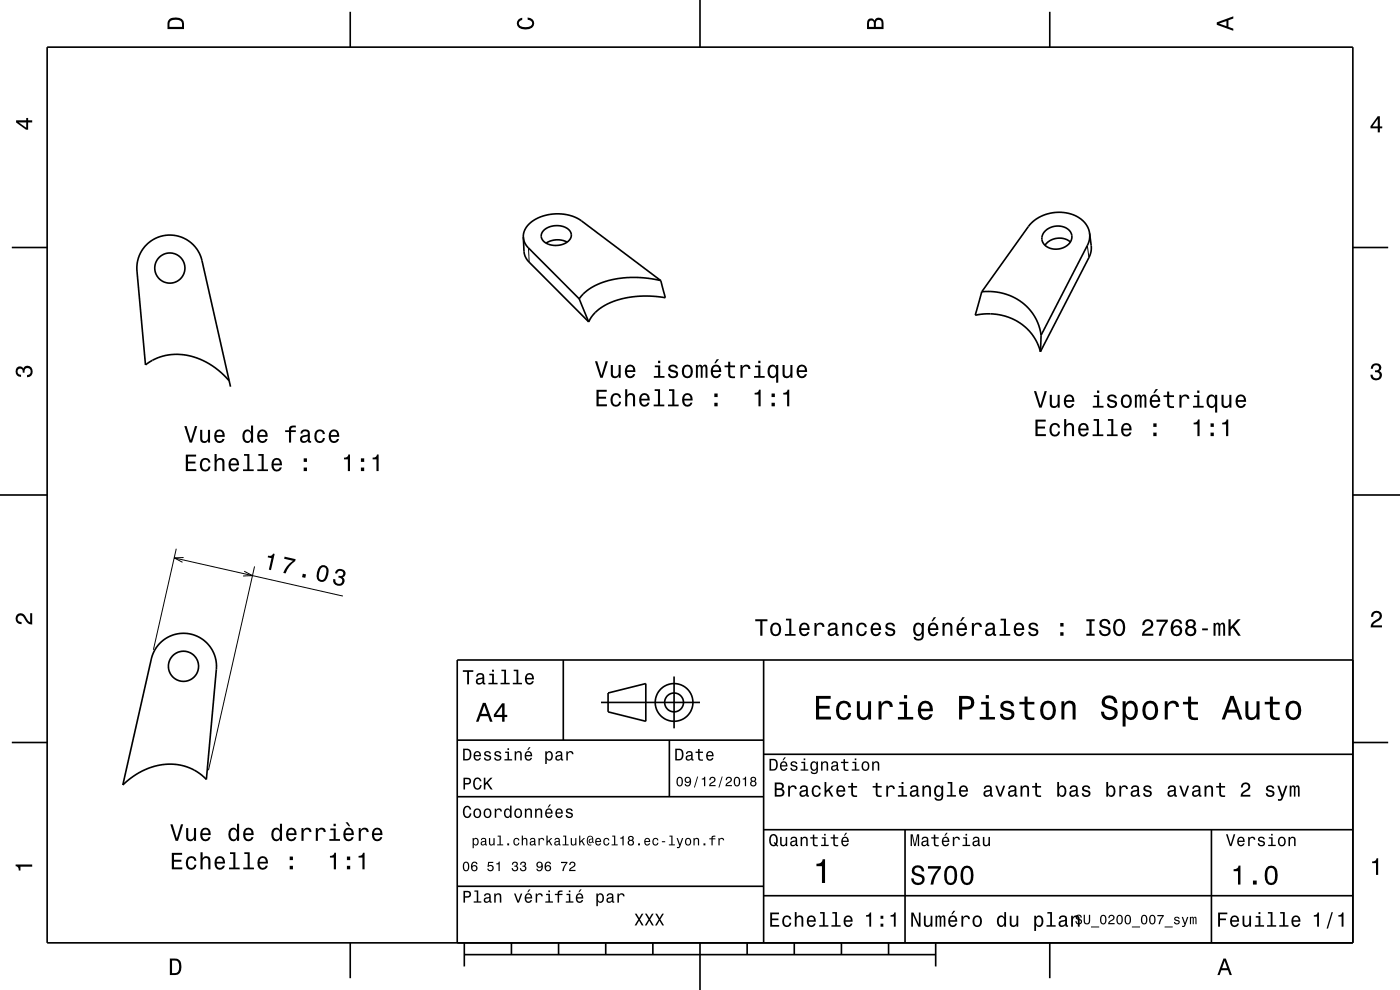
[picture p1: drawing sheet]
<svg xmlns="http://www.w3.org/2000/svg" width="297mm" height="210mm" viewBox="0 0 297 210" stroke-linecap="round" stroke-linejoin="round" font-family="sans-serif">
<path d="M112.1 52.6l.2 3M230.7 52.1l.3 2.5M37 118.3l35.7 8.1M37.4 116.4l-4.9 21.4M39 118.3h-2l1.7 1M51.8 121.2l1.8 .9-2 .1M54 120.1l-9.8 43.3" fill="none" stroke="#000" stroke-width=".21"/>
<g fill="none" stroke="#000" stroke-width=".35">
<path d="M10 10h277v190h-277zM74.3 2.5v7.5M148.5 0v10M222.7 2.5v7.5M2.5 52.5h7.5M111 50.3a3.5 3.5 0 0 0 1.1 2.3l10.8 10.8M111 50.3a4.8 4.8 0 0 1 3.7-4.3 9.6 9.6 0 0 1 8.7 .8l16.8 12.7M111 50.3l.2 3a3.5 3.5 0 0 0 1.1 2.3l12.6 12.7M115.4 48.8a4 4 0 0 1 5.6 .4 1.95 1.95 0 0 1-1.6 2.6 3.6 3.6 0 0 1-4.5-1.4v-.8zM120.3 51.4a4.5 4.5 0 0 0-4.4 .2M140.2 59.5l-2.5-.4-2.7-.2h-2.7l-2.5 .4-2.3 .7-2 1-1.6 1.2-1 1.2M140.2 59.5l.9 3.7-2.7-.4h-2.7l-2.6 .3-2.2 .6-2.1 .8-1.7 1.1-1.4 1.3-.8 1.4"/>
<path d="M221.8 49a3.5 3.5 0 0 1 5.5 .6 2.81 2.81 0 0 1-3 3.2 2.61 2.61 0 0 1-3.2-2.6l.3-.7zM227.1 51.3a3.8 3.8 0 0 0-5.4 .7M231.2 49.5a5.9 5.9 0 0 0-6.2-4.5 8.2 8.2 0 0 0-6.8 3.1l-9.9 13.8M231.2 49.5l-.1 1.3-.3 1.1-9.9 19.2M231.2 49.5l.3 3.1-.3 1.7-10.5 20.3M287 52.5h7.5M122.9 63.4l2 4.9M208.3 61.9h2.9l3 .8 2.6 1.4 2 2.1a10.3 10.3 0 0 1 2.1 4.9M208.3 61.9l-1.4 5 2.2-.3 2.5 .1 2.1 .5 1.9 .8 1.7 1.2 1.6 1.6 1.1 1.9 .7 1.9M220.9 71.1l-.2 3.5M48.6 80.8l-2.1-2.1-2.1-1.5-2.3-1.1-2.4-.7-2.6-.2-2.2 .3-2.3 .8-1.7 1.1-1.8-19.9a7 7 0 0 1 5.8-7.6 7 7 0 0 1 8 5.4l6 26.7M0 105h10"/>
<path d="M287 105h10M34.1 136.3a7 7 0 0 1 7.9-1.3 7 7 0 0 1 3.9 7l-2.1 23.3a11.5 11.5 0 0 0-14.6-1.2l-1.6 1.1-1.5 1.3 6-26.7a7.1 7.1 0 0 1 2-3.5zM119.5 140v17M162 140v60M287 140h-190v60M2.5 157.5h7.5M97 157h65M127.5 149h21M129 147l8-2v8l-8-2zM142 157v12M143 143.5v11M287 157.5h7.5"/>
<path d="M97 169h65M162 176h125M162 160h125M192 176v24M257 176v24M97 188h65M162 190h125M74.3 200v7.5M98.5 202.5h100M98.5 200v5M108.5 200v2.5M118.5 200v2.5"/>
<path d="M128.5 200v2.5M138.5 200v2.5M148.5 200v10M158.5 200v2.5M168.5 200v2.5M178.5 200v2.5M188.5 200v2.5M198.5 200v5M222.7 200v7.5"/>
<circle cx="36" cy="56.9" r="3.2"/>
<circle cx="38.9" cy="141.3" r="3.2"/>
<circle cx="143" cy="149" r="2"/>
<circle cx="143" cy="149" r="4"/>
</g>
<g fill="#000">
<path d="M36 4a2.18 2.18 0 0 0-.5 2.2h3.5v-1.2a1.43 1.43 0 0 0-1.7-1.3zM36.3 4.4a2.15 2.15 0 0 1 2.2 .3l.1 1h-2.6v-1z" fill-rule="evenodd"/>
<path d="M109.9 4.2l.9-.4v.4a.7 .7 0 0 0-.7 .5 .7 .7 0 0 0 .3 .8 1.7 1.7 0 0 0 2.5-.5 .9 .9 0 0 0-1-.8v-.5a1.24 1.24 0 0 1 1.4 1.1 1.24 1.24 0 0 1-1 1.4 2.22 2.22 0 0 1-2.5-.7l-.2-.5z" fill-rule="evenodd"/>
<path d="M184.2 4.2l-.3 .7v1.3h3.5v-1.3a.98 .98 0 0 0-.7-1.1 .98 .98 0 0 0-1.2 .6 .84 .84 0 0 0-1.3-.2zM184.5 4.5a.54 .54 0 0 1 .6-.1 .54 .54 0 0 1 .3 .6v.7h-1zM185.9 4.4a.62 .62 0 0 1 .8-.1 .62 .62 0 0 1 .3 .6v.8h-1.2z" fill-rule="evenodd"/>
<path d="M258.1 4.7v.6l3.5 1.2v-.4l-1-.4v-1.4l1-.4v-.4zM258.6 5l1.6-.5v1z" fill-rule="evenodd"/>
<path d="M3.4 25.5v.5l2.1 1.5h.5v-1.5h.8v-.5h-.8v-.5h-.4v.5zM4 26h1.6v1.1z" fill-rule="evenodd"/>
<path d="M292.3 24.7l-1.6 2.1v.4h1.6v.9h.4v-.9h.5v-.4h-.5v-2.1zM292.3 25.2v1.6h-1.1z" fill-rule="evenodd"/>
<path d="M126.2 76.6l1.1 3.5h.6l1.1-3.5h-.5l-.9 3-.9-3zM129.6 77.4v1.8a.89 .89 0 0 0 .6 1 .89 .89 0 0 0 1.1-.5v.4h.4v-2.7h-.5v1.6a.64 .64 0 0 1-.4 .8 .64 .64 0 0 1-.8-.3v-2.1zM132.9 77.7a1.54 1.54 0 0 0 .8 2.5 1.06 1.06 0 0 0 1-.8h-.4l-.2 .3-.4 .1a.76 .76 0 0 1-.7-.9h1.8a1.17 1.17 0 0 0-.5-1.4 1.17 1.17 0 0 0-1.4 .2zM133.2 77.9a.66 .66 0 0 1 .8-.1 .66 .66 0 0 1 .3 .7h-1.3zM138.9 77.5v.4h.7v1.9h-.9v.3h2.3v-.3h-.9v-2.3zM139.6 76.5v.5h.5v-.5zM142 77.6a.75 .75 0 0 0-.2 .8 .75 .75 0 0 0 .7 .5l.9 .3a.63 .63 0 0 1-.6 .7 .63 .63 0 0 1-.7-.6h-.4a1.07 1.07 0 0 0 1.2 .9 1.07 1.07 0 0 0 .9-1.2l-.4-.3-1.1-.4a.53 .53 0 0 1 .4-.6 .53 .53 0 0 1 .7 .5h.4a1.03 1.03 0 0 0-.7-.9 1.03 1.03 0 0 0-1.1 .3zM145 77.7a1.53 1.53 0 0 0 .8 2.5 1.48 1.48 0 0 0 1.2-1.4 1.48 1.48 0 0 0-1.2-1.5l-.5 .1zM145.3 78a.67 .67 0 0 1 .7-.2 .67 .67 0 0 1 .5 .5 1.11 1.11 0 0 1-.7 1.5 1.17 1.17 0 0 1-.5-1.8zM147.6 77.4v2.7h.4l.1-2 .2-.4h.2l.1 .3 .1 2.1h.3l.1-2 .3-.4 .2 .1 .1 .4v1.9h.4v-1.8a.69 .69 0 0 0-.5-1l-.6 .4-.2-.3-.3-.1-.5 .4v-.3zM152 76.2l-.5 .9h.3l.7-.9zM151.1 77.7a1.54 1.54 0 0 0 .8 2.5 1.05 1.05 0 0 0 1.1-.8h-.5l-.2 .3-.4 .1a.76 .76 0 0 1-.7-.9h1.8a1.16 1.16 0 0 0-.5-1.4 1.16 1.16 0 0 0-1.4 .2zM151.4 77.9a.66 .66 0 0 1 .8-.1 .66 .66 0 0 1 .3 .7h-1.3zM154.5 76.7v.8h-.8v.4h.8v1.8a1.04 1.04 0 0 0 1.4 .5v-.4a.68 .68 0 0 1-1-.3v-1.6h1v-.4h-1v-.8zM157.1 77.4v2.7h.4v-1.5a.67 .67 0 0 1 .4-.8 .67 .67 0 0 1 .8 .2l.1 .3h.4a.89 .89 0 0 0-.7-.9 .89 .89 0 0 0-1 .5v-.5zM160.2 77.5v.4h.7v1.9h-.9v.3h2.2v-.3h-.9v-2.3zM160.9 76.5v.5h.4v-.5zM163.1 77.7a1.57 1.57 0 0 0 .8 2.5l.4-.1 .4-.4v1.5h.4v-3.8h-.4v.4l-.2-.2a.87 .87 0 0 0-1.4 .1zM163.5 78a.62 .62 0 0 1 .6-.2 .62 .62 0 0 1 .5 .5 1.11 1.11 0 0 1-.7 1.5 1.19 1.19 0 0 1-.4-1.8zM166 77.4v1.8a.89 .89 0 0 0 .6 1 .89 .89 0 0 0 1.1-.5v.4h.4v-2.7h-.4v1.6a.64 .64 0 0 1-.4 .8 .64 .64 0 0 1-.8-.3v-2.1zM169.3 77.7a1.54 1.54 0 0 0 .8 2.5 1.06 1.06 0 0 0 1.1-.8h-.5l-.2 .3-.4 .1a.76 .76 0 0 1-.7-.9h1.8a1.17 1.17 0 0 0-.5-1.4 1.17 1.17 0 0 0-1.4 .2zM169.6 77.9a.66 .66 0 0 1 .8-.1 .66 .66 0 0 1 .4 .7h-1.4z" fill-rule="evenodd"/>
<path d="M291.1 77.4a1.08 1.08 0 0 1 1.4-.2 1.08 1.08 0 0 1 .4 1.2l-.3 .3a1.06 1.06 0 0 1 .5 1.3 1.06 1.06 0 0 1-1.2 .7 1.1 1.1 0 0 1-1.2-1.2h.5a.71 .71 0 0 0 1 .8 .71 .71 0 0 0 .1-1.3h-.6v-.4a.61 .61 0 0 0 .8-.3 .61 .61 0 0 0-.2-.8 .61 .61 0 0 0-.9 .2l-.1 .5h-.5z" fill-rule="evenodd"/>
<path d="M3.6 78a.86 .86 0 0 1 1.4 .2 1.06 1.06 0 0 1 1.2-.6 1.06 1.06 0 0 1 .7 1.2 1.1 1.1 0 0 1-1.2 1.2v-.4a.71 .71 0 0 0 .8-1 .71 .71 0 0 0-1.3-.1v.6h-.4a.61 .61 0 0 0-.3-.8 .61 .61 0 0 0-.8 .2 .61 .61 0 0 0 .2 .8l.6 .2v.4a1.15 1.15 0 0 1-1.2-.6 1.15 1.15 0 0 1 .3-1.3z" fill-rule="evenodd"/>
<path d="M39.4 96.4v3.5h2.2v-.4h-1.7v-1.2h1.6v-.4h-1.6v-1h1.7v-.5zM42.7 97.5a1.53 1.53 0 0 0 .8 2.5 1.05 1.05 0 0 0 1.1-1h-.4a.67 .67 0 0 1-.6 .6 .67 .67 0 0 1-.7-.6 1.12 1.12 0 0 1 .7-1.5 .59 .59 0 0 1 .6 .6h.4a1.09 1.09 0 0 0-.7-.9 1.09 1.09 0 0 0-1.2 .3zM45.5 96.3v3.6h.5v-1.5a.63 .63 0 0 1 .4-.8 .63 .63 0 0 1 .7 .3l.1 2h.4v-1.7a.88 .88 0 0 0-.6-1 .88 .88 0 0 0-1 .4v-1.3zM48.8 97.5a1.54 1.54 0 0 0 .8 2.5 1.06 1.06 0 0 0 1.1-.8h-.5l-.2 .3-.4 .1a.76 .76 0 0 1-.7-.9h1.8a1.17 1.17 0 0 0-.5-1.4 1.17 1.17 0 0 0-1.4 .2zM49.1 97.7a.66 .66 0 0 1 .8-.1 .66 .66 0 0 1 .4 .7h-1.4zM51.8 96.3v.4h.7v2.9h-.9v.3h2.2v-.3h-.9v-3.3zM54.8 96.3v.4h.7v2.9h-.9v.3h2.3v-.3h-1v-3.3zM57.9 97.5a1.54 1.54 0 0 0 .8 2.5 1.06 1.06 0 0 0 1.1-.8h-.5l-.2 .3-.4 .1a.76 .76 0 0 1-.7-.9h1.8a1.17 1.17 0 0 0-.5-1.4 1.17 1.17 0 0 0-1.4 .2zM58.2 97.7a.66 .66 0 0 1 .8-.1 .66 .66 0 0 1 .4 .7h-1.4zM64.4 99.2v.7h.7v-.7zM64.4 97.2v.8h.7v-.8z" fill-rule="evenodd"/>
<path d="M39.1 90.4l1.1 3.5h.5l1.1-3.5h-.4l-.9 3-.9-3zM42.5 91.2v1.8a.89 .89 0 0 0 .6 .9 .89 .89 0 0 0 1-.4v.4h.5v-2.7h-.5v1.5a.64 .64 0 0 1-.4 .8 .64 .64 0 0 1-.8-.3v-2zM45.7 91.5a1.54 1.54 0 0 0 .8 2.5 1.05 1.05 0 0 0 1.1-.9h-.4l-.2 .4-.4 .1a.75 .75 0 0 1-.7-.9h1.8a1.16 1.16 0 0 0-.5-1.4 1.16 1.16 0 0 0-1.5 .2zM46.1 91.7a.66 .66 0 0 1 .8-.2 .66 .66 0 0 1 .3 .8h-1.3zM51.7 91.5a1.57 1.57 0 0 0 .8 2.5l.4-.1 .3-.4v.4h.5v-3.6h-.4v1.3a.89 .89 0 0 0-1.6-.1zM52.1 91.8a.62 .62 0 0 1 .6-.3 .62 .62 0 0 1 .5 .6 1.11 1.11 0 0 1-.7 1.5 1.19 1.19 0 0 1-.4-1.8zM54.9 91.5a1.54 1.54 0 0 0 .7 2.5 1.06 1.06 0 0 0 1.1-.9h-.4l-.2 .4-.4 .1a.75 .75 0 0 1-.7-.9h1.8a1.16 1.16 0 0 0-.5-1.4 1.16 1.16 0 0 0-1.4 .2zM55.2 91.7a.66 .66 0 0 1 .8-.2 .66 .66 0 0 1 .3 .8h-1.3zM60.5 91.3v.3h.8v2.3h.5v-2.3h1v-.3h-1v-.4l.3-.2h.7v-.4a1.04 1.04 0 0 0-1.5 .7v.3zM64 91.3l-.2 .7h.4a.55 .55 0 0 1 .6-.6 .55 .55 0 0 1 .4 .8l-.2 .1a1 1 0 0 0-1 .2 1 1 0 0 0-.3 1 .93 .93 0 0 0 1.6 0l.1 .3 .6 .1v-.3l-.2-.1-.1-1.6a1.02 1.02 0 0 0-.6-.8 1.02 1.02 0 0 0-1.1 .2zM64.2 92.8l1.1-.3a.77 .77 0 0 1-.2 .9 .77 .77 0 0 1-.9 .1l-.1-.4zM67 91.5a1.52 1.52 0 0 0 .8 2.5 1.05 1.05 0 0 0 1.1-1.1h-.4a.67 .67 0 0 1-.6 .7 .67 .67 0 0 1-.7-.6 1.12 1.12 0 0 1 .6-1.5 .6 .6 0 0 1 .7 .6h.4a1.09 1.09 0 0 0-.7-1 1.09 1.09 0 0 0-1.2 .4zM70 91.5a1.54 1.54 0 0 0 .8 2.5 1.06 1.06 0 0 0 1.1-.9h-.4l-.2 .4-.4 .1a.75 .75 0 0 1-.7-.9h1.8a1.16 1.16 0 0 0-.5-1.4 1.16 1.16 0 0 0-1.5 .2zM70.4 91.7a.66 .66 0 0 1 .8-.2 .66 .66 0 0 1 .3 .8h-1.3z" fill-rule="evenodd"/>
<path d="M73 97.1v.3h.8v2.5h.4v-3.5h-.3a.78 .78 0 0 1-.9 .7zM76.6 99.2v.7h.7v-.7zM76.6 97.2v.8h.7v-.8zM79 97.1v.3h.9v2.5h.4v-3.5h-.3a.77 .77 0 0 1-1 .7z" fill-rule="evenodd"/>
<path d="M126.5 82.7v3.5h2.3v-.4h-1.8v-1.2h1.6v-.4h-1.6v-1.1h1.7v-.4zM129.8 83.8a1.53 1.53 0 0 0 .9 2.5 1.05 1.05 0 0 0 1.1-1.1h-.5a.67 .67 0 0 1-.6 .7 .67 .67 0 0 1-.7-.6 1.12 1.12 0 0 1 .7-1.5 .6 .6 0 0 1 .6 .6h.5a1.09 1.09 0 0 0-.8-1 1.09 1.09 0 0 0-1.2 .4zM132.6 82.6v3.6h.5v-1.6a.64 .64 0 0 1 .4-.8 .64 .64 0 0 1 .8 .4v2h.4v-1.8a.88 .88 0 0 0-.6-1 .88 .88 0 0 0-1 .5v-1.3zM135.9 83.8a1.54 1.54 0 0 0 .8 2.5 1.05 1.05 0 0 0 1.1-.9h-.5l-.2 .4-.4 .1a.75 .75 0 0 1-.6-.9h1.7a1.16 1.16 0 0 0-.5-1.4 1.16 1.16 0 0 0-1.4 .2zM136.2 84a.66 .66 0 0 1 .8-.2 .66 .66 0 0 1 .4 .8h-1.3zM138.9 82.6v.3h.7v2.9h-.9v.4h2.2v-.4h-.9v-3.2zM141.9 82.6v.3h.7v2.9h-.9v.4h2.3v-.4h-.9v-3.2zM145 83.8a1.54 1.54 0 0 0 .8 2.5 1.06 1.06 0 0 0 1.1-.9h-.4l-.3 .4-.3 .1a.75 .75 0 0 1-.7-.9h1.7a1.16 1.16 0 0 0-.5-1.4 1.16 1.16 0 0 0-1.4 .2zM145.4 84a.66 .66 0 0 1 .7-.2 .66 .66 0 0 1 .4 .8h-1.3zM151.5 85.4v.8h.7v-.8zM151.5 83.5v.7h.7v-.7z" fill-rule="evenodd"/>
<path d="M160.1 83.3v.4h.8v2.5h.5v-3.5h-.4a.77 .77 0 0 1-.9 .6zM163.7 85.4v.8h.7v-.8zM163.7 83.5v.7h.7v-.7zM166.2 83.3v.4h.8v2.5h.4v-3.5h-.3a.77 .77 0 0 1-.9 .6z" fill-rule="evenodd"/>
<path d="M219.7 89v3.5h2.2v-.4h-1.8v-1.2h1.6v-.4h-1.6v-1.1h1.7v-.4zM222.9 90.1a1.53 1.53 0 0 0 .9 2.5 1.06 1.06 0 0 0 1.1-1.1h-.4a.67 .67 0 0 1-.7 .7 .67 .67 0 0 1-.7-.6 1.12 1.12 0 0 1 .7-1.5 .6 .6 0 0 1 .6 .6h.5a1.09 1.09 0 0 0-.8-1 1.09 1.09 0 0 0-1.2 .4zM225.8 88.9v3.6h.4v-1.6a.63 .63 0 0 1 .5-.8 .63 .63 0 0 1 .7 .7v1.7h.5v-1.8a.88 .88 0 0 0-.6-.9 .88 .88 0 0 0-1.1 .4v-1.3zM229 90.1a1.54 1.54 0 0 0 .8 2.5 1.06 1.06 0 0 0 1.1-.9h-.4l-.3 .4-.3 .1a.76 .76 0 0 1-.7-.9h1.8a1.17 1.17 0 0 0-.5-1.4 1.17 1.17 0 0 0-1.5 .2zM229.4 90.3a.66 .66 0 0 1 .8-.1 .66 .66 0 0 1 .3 .7h-1.3zM232 88.9v.4h.7v2.8h-.9v.4h2.3v-.4h-.9v-3.2zM235 88.9v.4h.7v2.8h-.9v.4h2.3v-.4h-.9v-3.2zM238.1 90.1a1.54 1.54 0 0 0 .8 2.5 1.05 1.05 0 0 0 1.1-.9h-.4l-.2 .4-.4 .1a.75 .75 0 0 1-.7-.9h1.8a1.16 1.16 0 0 0-.5-1.4 1.16 1.16 0 0 0-1.5 .2zM238.5 90.3a.66 .66 0 0 1 .8-.1 .66 .66 0 0 1 .3 .7h-1.3zM244.7 91.8v.7h.7v-.7zM244.7 89.8v.8h.7v-.8z" fill-rule="evenodd"/>
<path d="M219.3 83l1.2 3.5h.5l1.1-3.5h-.5l-.9 2.9-.9-2.9zM222.7 83.8v1.7a.89 .89 0 0 0 .6 1 .89 .89 0 0 0 1.1-.4v.4h.4v-2.7h-.4v1.5a.65 .65 0 0 1-.4 .8 .65 .65 0 0 1-.8-.3l-.1-2zM226 84a1.54 1.54 0 0 0 .8 2.6 1.06 1.06 0 0 0 1.1-.9h-.5l-.2 .3-.4 .2a.75 .75 0 0 1-.7-1h1.8a1.17 1.17 0 0 0-.5-1.3 1.17 1.17 0 0 0-1.4 .1zM226.3 84.3a.66 .66 0 0 1 .8-.2 .66 .66 0 0 1 .4 .8h-1.4zM232 83.8v.4h.7v1.9h-.9v.4h2.3v-.4h-.9v-2.3zM232.7 82.8v.6h.5v-.6zM235.1 83.9a.75 .75 0 0 0-.2 .8 .75 .75 0 0 0 .7 .5l.9 .4a.63 .63 0 0 1-.6 .6 .63 .63 0 0 1-.6-.6h-.5a1.07 1.07 0 0 0 1.2 1 1.07 1.07 0 0 0 .9-1.2l-.4-.4-1.1-.3a.54 .54 0 0 1 .5-.7 .54 .54 0 0 1 .6 .5h.4a1.03 1.03 0 0 0-.7-.9 1.03 1.03 0 0 0-1.1 .3zM238.1 84a1.53 1.53 0 0 0 .8 2.6 1.48 1.48 0 0 0 1.2-1.5 1.48 1.48 0 0 0-1.2-1.4l-.5 .1zM238.4 84.3a.67 .67 0 0 1 .7-.2 .67 .67 0 0 1 .5 .6 1.11 1.11 0 0 1-.7 1.5 1.17 1.17 0 0 1-.5-1.9zM240.8 83.8v2.7h.4v-1.8l.2-.6h.3l.1 .2v2.2h.4v-2.1l.3-.4 .2 .2 .1 .4v1.9h.4v-1.9a.69 .69 0 0 0-.5-.9l-.6 .4-.2-.3-.3-.1-.5 .3v-.2zM245.2 82.5l-.5 .9h.3l.7-.9zM244.2 84a1.54 1.54 0 0 0 .8 2.6 1.06 1.06 0 0 0 1.1-.9h-.5l-.2 .3-.3 .2a.76 .76 0 0 1-.7-1h1.7a1.17 1.17 0 0 0-.5-1.3 1.17 1.17 0 0 0-1.4 .1zM244.5 84.3a.66 .66 0 0 1 .8-.2 .66 .66 0 0 1 .4 .8h-1.3zM247.6 83.1v.7h-.8v.4h.8v1.8a1.05 1.05 0 0 0 1.5 .5v-.3a.68 .68 0 0 1-1-.4l-.1-1.6h1.1v-.4h-1.1v-.7zM250.2 83.8v2.7h.4v-1.6a.67 .67 0 0 1 .4-.8 .67 .67 0 0 1 .8 .3l.1 .2h.4a.89 .89 0 0 0-.7-.9 .89 .89 0 0 0-1 .5v-.4zM253.3 83.8v.4h.7v1.9h-.9v.4h2.3v-.4h-1v-2.3zM254 82.8v.6h.4v-.6zM256.2 84a1.57 1.57 0 0 0 .8 2.6l.4-.2 .4-.3v1.4h.4v-3.7h-.4v.4l-.2-.2a.87 .87 0 0 0-1.4 0zM256.6 84.3a.62 .62 0 0 1 .7-.2 .62 .62 0 0 1 .4 .6 1.11 1.11 0 0 1-.6 1.5 1.19 1.19 0 0 1-.5-1.9zM259.1 83.8v1.7a.89 .89 0 0 0 .6 1 .89 .89 0 0 0 1.1-.4v.4h.4v-2.7h-.4v1.5a.64 .64 0 0 1-.4 .8 .64 .64 0 0 1-.8-.3v-2zM262.4 84a1.54 1.54 0 0 0 .8 2.6 1.05 1.05 0 0 0 1.1-.9h-.4l-.3 .3-.3 .2a.75 .75 0 0 1-.7-1h1.7a1.16 1.16 0 0 0-.4-1.3 1.16 1.16 0 0 0-1.5 .1zM262.8 84.3a.66 .66 0 0 1 .8-.2 .66 .66 0 0 1 .3 .8h-1.3z" fill-rule="evenodd"/>
<path d="M253.2 89.7v.3h.8v2.5h.5v-3.5h-.4a.77 .77 0 0 1-.9 .7zM256.8 91.8v.7h.7v-.7zM256.8 89.8v.8h.7v-.8zM259.3 89.7v.3h.8v2.5h.5v-3.5h-.4a.77 .77 0 0 1-.9 .7z" fill-rule="evenodd"/>
<path d="M3.6 130.4a1.22 1.22 0 0 1 2 .7l.4 .6 .4 .3v-1.9h.4v2.4a1.8 1.8 0 0 1-1.7-1.4 .71 .71 0 0 0-.9-.5 .71 .71 0 0 0-.5 .8 .71 .71 0 0 0 .9 .5v.5a1.18 1.18 0 0 1-1.2-.7 1.18 1.18 0 0 1 .2-1.3z" fill-rule="evenodd"/>
<path d="M56.9 117.9l-.1 .3 .8 .2-.6 2.4 .5 .1 .8-3.4-.4-.1a.77 .77 0 0 1-1 .5zM60.4 118.1l-.1 .4 1.8 .5a5.1 5.1 0 0 0-2 2.5l.5 .1a5.3 5.3 0 0 1 2-2.6l.1-.4zM64.2 121.7l-.1 .7 .7 .2 .1-.8zM67.9 120.1a2.67 2.67 0 0 0-.4 3.1 1.14 1.14 0 0 0 1.9-.5 2.3 2.3 0 0 0-.1-2.6l-.5-.2h-.5zM68.1 120.5a.63 .63 0 0 1 .6-.2 .63 .63 0 0 1 .5 .5 2.74 2.74 0 0 1-.7 2.2l-.7-.1a2.28 2.28 0 0 1 .3-2.4zM71.3 121.1l-.2 .5 .4 .1a.62 .62 0 0 1 .5-.7 .62 .62 0 0 1 .7 .4 .62 .62 0 0 1-.4 .8l-.4-.1-.1 .4a.72 .72 0 0 1 .8 .6 .72 .72 0 0 1-.7 .8 .72 .72 0 0 1-.8-.7l.1-.3-.5-.1a1.18 1.18 0 0 0 1.2 1.5 1.18 1.18 0 0 0 1-1.7l-.2-.1a.9 .9 0 0 0 .6-1.1 .9 .9 0 0 0-.9-.7h-.5z" fill-rule="evenodd"/>
<path d="M160.2 131.4v.4h1.1v3.1h.4v-3.1h1.1v-.4zM163.7 132.4a1.53 1.53 0 0 0 .9 2.6 1.48 1.48 0 0 0 1.1-1.5 1.48 1.48 0 0 0-1.1-1.4l-.5 .1zM164 132.7a.67 .67 0 0 1 .7-.2 .67 .67 0 0 1 .5 .5 1.11 1.11 0 0 1-.6 1.6 1.17 1.17 0 0 1-.6-1.9zM166.7 131.2v.4h.7v2.9h-.9v.4h2.3v-.4h-.9v-3.3zM169.8 132.4a1.55 1.55 0 0 0 .8 2.6 1.07 1.07 0 0 0 1.1-.9h-.4l-.3 .3-.3 .2a.76 .76 0 0 1-.7-1h1.7a1.17 1.17 0 0 0-.4-1.3 1.17 1.17 0 0 0-1.5 .1zM170.2 132.7a.66 .66 0 0 1 .8-.2 .66 .66 0 0 1 .3 .8h-1.3zM172.8 132.2v2.7h.4v-1.6a.66 .66 0 0 1 .4-.8 .66 .66 0 0 1 .8 .3l.1 .2h.4a.89 .89 0 0 0-.7-.9 .89 .89 0 0 0-1 .5v-.4zM175.9 132.3l-.2 .6h.4a.55 .55 0 0 1 .7-.5 .55 .55 0 0 1 .3 .8h-.2a1 1 0 0 0-1 .2 1 1 0 0 0-.3 1.1 .93 .93 0 0 0 1.7 0l.1 .3 .5 .1v-.4h-.2v-1.6a1.02 1.02 0 0 0-.7-.8 1.02 1.02 0 0 0-1.1 .2zM176.1 133.8l1.1-.3a.77 .77 0 0 1-.2 .9 .77 .77 0 0 1-.9 0l-.1-.3zM178.7 132.2v2.7h.4v-1.6a.63 .63 0 0 1 .6-.9 .63 .63 0 0 1 .7 .8v1.7h.4v-1.8a.89 .89 0 0 0-.6-1 .89 .89 0 0 0-1.1 .5v-.4zM182 132.4a1.53 1.53 0 0 0 .8 2.6 1.07 1.07 0 0 0 1.1-1.1h-.4a.67 .67 0 0 1-.7 .7 .67 .67 0 0 1-.7-.6 1.11 1.11 0 0 1 .7-1.6 .59 .59 0 0 1 .7 .6h.4a1.09 1.09 0 0 0-.8-.9 1.09 1.09 0 0 0-1.1 .3zM185 132.4a1.55 1.55 0 0 0 .8 2.6 1.07 1.07 0 0 0 1.1-.9h-.5l-.2 .3-.4 .2a.76 .76 0 0 1-.6-1h1.7a1.17 1.17 0 0 0-.5-1.3 1.17 1.17 0 0 0-1.4 .1zM185.3 132.7a.66 .66 0 0 1 .8-.2 .66 .66 0 0 1 .4 .8h-1.3zM188.1 132.3a.75 .75 0 0 0-.2 .8 .75 .75 0 0 0 .7 .5l.9 .4a.63 .63 0 0 1-.6 .6 .63 .63 0 0 1-.7-.6h-.4a1.07 1.07 0 0 0 1.2 .9 1.07 1.07 0 0 0 .9-1.2l-.4-.3-1.1-.3a.53 .53 0 0 1 .4-.7 .53 .53 0 0 1 .6 .5h.5a1.03 1.03 0 0 0-.7-.9 1.03 1.03 0 0 0-1.1 .3zM194 132.4a1.58 1.58 0 0 0 .8 2.6l.4-.2 .4-.4a.73 .73 0 0 1-.4 1 .73 .73 0 0 1-.9-.3h-.5a1.1 1.1 0 0 0 1.3 .8 1.1 1.1 0 0 0 .9-1.2v-2.5h-.4v.4l-.4-.4a.9 .9 0 0 0-1.2 .2zM194.3 132.7a.63 .63 0 0 1 .7-.2 .63 .63 0 0 1 .5 .6 1.11 1.11 0 0 1-.7 1.5 1.19 1.19 0 0 1-.5-1.9zM198.1 130.9l-.5 .9h.3l.7-.9zM197.1 132.4a1.54 1.54 0 0 0 .8 2.6 1.06 1.06 0 0 0 1.1-.9h-.4l-.2 .3-.4 .2a.76 .76 0 0 1-.7-1h1.8a1.16 1.16 0 0 0-.5-1.3 1.16 1.16 0 0 0-1.5 .1zM197.5 132.7a.66 .66 0 0 1 .8-.2 .66 .66 0 0 1 .3 .8h-1.3zM199.9 132.2v2.7h.5v-1.6a.63 .63 0 0 1 .5-.9 .63 .63 0 0 1 .7 .8v1.7h.4v-1.8a.89 .89 0 0 0-.6-1 .89 .89 0 0 0-1 .5v-.4zM204.2 130.9l-.5 .9h.3l.7-.9zM203.2 132.4a1.54 1.54 0 0 0 .8 2.6 1.07 1.07 0 0 0 1.1-.9h-.4l-.3 .3-.3 .2a.76 .76 0 0 1-.7-1h1.7a1.16 1.16 0 0 0-.4-1.3 1.16 1.16 0 0 0-1.5 .1zM203.6 132.7a.66 .66 0 0 1 .8-.2 .66 .66 0 0 1 .3 .8h-1.3zM206.2 132.2v2.7h.4v-1.6a.66 .66 0 0 1 .4-.8 .66 .66 0 0 1 .8 .3v.2h.5a.89 .89 0 0 0-.7-.9 .89 .89 0 0 0-1 .5v-.4zM209.3 132.3l-.2 .6h.4a.55 .55 0 0 1 .6-.5 .55 .55 0 0 1 .4 .8h-.2a1 1 0 0 0-1 .2 1 1 0 0 0-.3 1.1 .93 .93 0 0 0 1.7 0l.1 .3 .5 .1v-.4h-.2v-1.6a1.02 1.02 0 0 0-.7-.8 1.02 1.02 0 0 0-1.1 .2zM209.5 133.8l1.1-.3a.77 .77 0 0 1-.2 .9 .77 .77 0 0 1-.9 0zM212.3 131.2v.4h.7v2.9h-.9v.4h2.2v-.4h-.9v-3.3zM215.4 132.4a1.55 1.55 0 0 0 .8 2.6 1.07 1.07 0 0 0 1-.9h-.4l-.2 .3-.4 .2a.76 .76 0 0 1-.7-1h1.8a1.17 1.17 0 0 0-.5-1.3 1.17 1.17 0 0 0-1.4 .1zM215.7 132.7a.66 .66 0 0 1 .8-.2 .66 .66 0 0 1 .3 .8h-1.3zM218.4 132.3a.75 .75 0 0 0-.2 .8 .75 .75 0 0 0 .7 .5l.9 .4a.63 .63 0 0 1-.6 .6 .63 .63 0 0 1-.6-.6h-.5a1.07 1.07 0 0 0 1.2 .9 1.07 1.07 0 0 0 .9-1.2l-.4-.3-1.1-.3a.54 .54 0 0 1 .5-.7 .54 .54 0 0 1 .6 .5h.4a1.03 1.03 0 0 0-.7-.9 1.03 1.03 0 0 0-1.1 .3zM224.9 134.1v.8h.7v-.8zM224.9 132.2v.7h.7v-.7zM230.5 131.4v.4h.6v2.6h-.6v.5h1.7v-.5h-.6v-2.6h.6v-.4zM233.5 131.6a.97 .97 0 0 0-.2 1 .97 .97 0 0 0 .9 .6 .77 .77 0 0 1 .9 1 .83 .83 0 0 1-.9 .3 .83 .83 0 0 1-.6-.8h-.5a1.21 1.21 0 0 0 1.5 1.3 1.21 1.21 0 0 0 .8-1.8l-.9-.3a.71 .71 0 0 1-.8-.7 .7 .7 0 0 1 .8-.5 .7 .7 0 0 1 .6 .7h.4a1.17 1.17 0 0 0-.7-1.1 1.17 1.17 0 0 0-1.3 .3zM236.5 131.7a2.52 2.52 0 0 0 .4 3.1 1.21 1.21 0 0 0 1.7-.9 1.93 1.93 0 0 0-.9-2.6l-.8 .1zM237.1 131.8l.3-.1a1.7 1.7 0 0 1 .3 2.7l-.3 .1a1.13 1.13 0 0 1-.8-1.4l.1-.6zM242.7 131.7l-.4 .9h.5a.7 .7 0 0 1 .5-.8 .7 .7 0 0 1 .9 .5 .7 .7 0 0 1-.5 .8 1.8 1.8 0 0 0-1.4 1.8h2.4v-.5h-1.9a2.23 2.23 0 0 1 1.4-1.1 1.13 1.13 0 0 0 .1-1.7 1.13 1.13 0 0 0-1.6 .1zM245.3 131.4v.5h2a5.1 5.1 0 0 0-1.5 3h.5a5.2 5.2 0 0 1 1.4-3v-.5zM248.9 131.6a2.39 2.39 0 0 0 .2 3.3 1.16 1.16 0 0 0 1.5-.4 1.16 1.16 0 0 0-.2-1.5 1.16 1.16 0 0 0-1.6 0 1.02 1.02 0 0 1 .9-1.3 .58 .58 0 0 1 .6 .6h.5a1.11 1.11 0 0 0-.8-.9 1.11 1.11 0 0 0-1.1 .2zM248.8 133.8a.75 .75 0 0 1 1.5 0 .75 .75 0 0 1-1.5 0zM251.8 131.6a.83 .83 0 0 0 .2 1.4 1.11 1.11 0 0 0-.5 1.5 1.11 1.11 0 0 0 1.6 .4 1.03 1.03 0 0 0 .7-.9 1.03 1.03 0 0 0-.6-1 .89 .89 0 0 0 .4-1.1 .89 .89 0 0 0-1-.6zM251.9 133.9a.71 .71 0 0 1 1.4 0 .71 .71 0 0 1-1.4 0zM252 132.3a.6 .6 0 0 1 1.2 0 .6 .6 0 0 1-1.2 0zM255 133.3v.4h1.2v-.4zM257.5 132.2v2.7h.4v-1.9a.49 .49 0 0 1 .3-.6l.3 .3v2.2h.4v-2.1l.3-.4 .2 .2 .1 .4v1.9h.4v-1.9a.69 .69 0 0 0-.5-.9l-.6 .3-.2-.2-.3-.1-.5 .3v-.2zM260.6 131.4v3.5h.5v-1.3l.4-.4 1.2 1.7h.5l-1.4-2.1 1.4-1.4h-.6l-1.5 1.6v-1.6z" fill-rule="evenodd"/>
<path d="M291.2 129.9a1.18 1.18 0 0 1 1.9 .3 1.18 1.18 0 0 1-1 1.7l-.5 .3-.3 .5h1.9v.4h-2.4a1.8 1.8 0 0 1 1.4-1.8 .71 .71 0 0 0 .5-.8 .71 .71 0 0 0-.9-.5 .71 .71 0 0 0-.5 .8h-.4z" fill-rule="evenodd"/>
<path d="M98.2 158.8v2.5h.9a1.37 1.37 0 0 0 .7-2.2 1.56 1.56 0 0 0-1.6-.3zM98.6 159.1a.98 .98 0 0 1 1.1 .7 .98 .98 0 0 1-.6 1.2h-.5zM100.7 159.6a1.04 1.04 0 0 0-.2 1.2 1.04 1.04 0 0 0 1 .5l.5-.5h-.3l-.4 .3a.54 .54 0 0 1-.5-.7h1.3a.83 .83 0 0 0-.4-.9 .83 .83 0 0 0-1 .1zM100.9 159.7l.2-.1a.47 .47 0 0 1 .5 .1 .47 .47 0 0 1 .1 .5h-.9zM102.9 159.5l-.2 .1a.69 .69 0 0 0 .9 .9l.2 .1a.43 .43 0 0 1-.4 .5 .43 .43 0 0 1-.4-.4h-.3a.74 .74 0 0 0 .9 .7 .74 .74 0 0 0 .5-1l-1-.4a.38 .38 0 0 1 .3-.5 .38 .38 0 0 1 .4 .4h.3a.78 .78 0 0 0-1.2-.4zM105.1 159.5l-.2 .1a.69 .69 0 0 0 .9 .9l.2 .1a.43 .43 0 0 1-.4 .5 .43 .43 0 0 1-.5-.4h-.3a.74 .74 0 0 0 .9 .7 .74 .74 0 0 0 .5-1l-.9-.4a.38 .38 0 0 1 .3-.5 .38 .38 0 0 1 .4 .4h.3a.77 .77 0 0 0-1.2-.4zM107.2 159.4v.3h.5v1.3h-.7v.3h1.6v-.3h-.6v-1.6zM107.7 158.7v.4h.3v-.4zM109.2 159.4v1.9h.3v-1.1a.45 .45 0 0 1 .4-.6 .45 .45 0 0 1 .5 .5v1.2h.3v-1.3a.63 .63 0 0 0-.5-.7 .63 .63 0 0 0-.7 .4v-.3zM112.2 158.5l-.4 .6h.3l.5-.6zM111.5 159.6a1.04 1.04 0 0 0-.2 1.2 1.04 1.04 0 0 0 1.1 .5l.5-.5h-.3l-.5 .3a.54 .54 0 0 1-.5-.7h1.3a.83 .83 0 0 0-.4-.9 .83 .83 0 0 0-1 .1zM111.8 159.7l.1-.1a.48 .48 0 0 1 .5 .1 .48 .48 0 0 1 .2 .5h-1zM115.7 159.4v2.7h.3v-1.1a.66 .66 0 0 0 .7 .4 .66 .66 0 0 0 .5-.6 .91 .91 0 0 0 0-1.1 .91 .91 0 0 0-1-.3l-.2 .3v-.3zM116.1 159.8a.45 .45 0 0 1 .5-.2 .45 .45 0 0 1 .3 .4 .65 .65 0 0 1 .1 .8 .65 .65 0 0 1-.7 .2 .98 .98 0 0 1-.2-1.2zM118.1 159.5l-.2 .4h.3a.39 .39 0 0 1 .4-.3 .39 .39 0 0 1 .3 .5h-.1a.65 .65 0 0 0-1 .4 .65 .65 0 0 0 .6 .9l.6-.3 .1 .2h.4v-.2l-.2-.1v-1.1a.72 .72 0 0 0-.5-.6 .72 .72 0 0 0-.7 .2zM118.2 160.6l.8-.3a.55 .55 0 0 1-.2 .7 .55 .55 0 0 1-.6 0zM120.1 159.4v1.9h.4v-1.1a.47 .47 0 0 1 .2-.6 .47 .47 0 0 1 .6 .2v.2h.4a.64 .64 0 0 0-.5-.7 .64 .64 0 0 0-.8 .4v-.3z" fill-rule="evenodd"/>
<path d="M98.2 142.2v.3h.9v2.7h.4v-2.7h.9v-.3zM101.3 143l-.3 .5h.4a.47 .47 0 0 1 .5-.4 .47 .47 0 0 1 .4 .6l-.2 .1a.84 .84 0 0 0-1 .2 .84 .84 0 0 0 0 1.1 .9 .9 0 0 0 1.3-.2l.1 .2 .5 .1v-.3l-.3-.1v-1.3a.87 .87 0 0 0-1.4-.5zM101.4 144.3l.9-.3a.66 .66 0 0 1-.1 .7 .66 .66 0 0 1-.8 .1zM103.8 142.9v.3h.6v1.6h-.8v.4h2v-.4h-.8v-1.9zM104.4 142.1v.4h.4v-.4zM106.4 142.1v.3h.6v2.4h-.8v.4h1.9v-.4h-.7v-2.7zM109 142.1v.3h.6v2.4h-.8v.4h1.9v-.4h-.7v-2.7zM111.6 143.1a1.32 1.32 0 0 0 .7 2.1 .9 .9 0 0 0 .9-.7h-.3l-.2 .3-.4 .1a.65 .65 0 0 1-.6-.8h1.6a1 1 0 0 0-.4-1.2 1 1 0 0 0-1.3 .2zM111.9 143.3a.57 .57 0 0 1 .7-.1 .57 .57 0 0 1 .3 .6h-1.2z" fill-rule="evenodd"/>
<path d="M102.4 149.1l-1.4 4h.5l.4-1.2h1.6l.4 1.2h.6l-1.5-4zM102.7 149.7l.7 1.7h-1.3zM106.5 149.2l-1.7 2.4v.5h1.7v1h.5v-1h.6v-.5h-.6v-2.4zM106.5 149.9v1.7h-1.3z" fill-rule="evenodd"/>
<path d="M143.2 158.8v2.5h.9a1.37 1.37 0 0 0 .7-2.2 1.56 1.56 0 0 0-1.6-.3zM143.6 159.1a.98 .98 0 0 1 1.1 .7 .98 .98 0 0 1-.6 1.2h-.5zM145.7 159.5l-.2 .4h.3a.39 .39 0 0 1 .5-.3 .39 .39 0 0 1 .3 .5h-.2a.65 .65 0 0 0-.9 .4 .65 .65 0 0 0 .5 .9l.7-.3v.2h.4v-.2l-.1-.1-.1-1.1a.73 .73 0 0 0-.4-.6 .73 .73 0 0 0-.8 .2zM145.8 160.6l.8-.3a.55 .55 0 0 1-.1 .7 .55 .55 0 0 1-.7 0zM148.1 158.9v.5h-.5v.3h.5v1.3a.75 .75 0 0 0 1 .4v-.3a.48 .48 0 0 1-.7-.3v-1.1h.7v-.3h-.7v-.5zM150 159.6a1.04 1.04 0 0 0-.2 1.2 1.04 1.04 0 0 0 1.1 .5l.5-.5h-.4l-.4 .3a.54 .54 0 0 1-.5-.7h1.3a.83 .83 0 0 0-.4-.9 .83 .83 0 0 0-1 .1zM150.3 159.7l.1-.1a.48 .48 0 0 1 .5 .1 .48 .48 0 0 1 .2 .5h-1z" fill-rule="evenodd"/>
<path d="M173.1 147.6v5h3.2v-.6h-2.5v-1.7h2.2v-.6h-2.2v-1.5h2.4v-.6zM177.8 149.2a2.59 2.59 0 0 0 .5 3.4 1.58 1.58 0 0 0 2.3-1.4h-.6a.95 .95 0 0 1-.9 1 .95 .95 0 0 1-1-.9 1.59 1.59 0 0 1 .9-2.1 .85 .85 0 0 1 .9 .8h.7a1.56 1.56 0 0 0-1.1-1.3 1.56 1.56 0 0 0-1.7 .5zM181.8 148.8v2.5a1.27 1.27 0 0 0 .9 1.4 1.27 1.27 0 0 0 1.5-.7v.6h.6v-3.8h-.6v2.2a.92 .92 0 0 1-.6 1.1 .92 .92 0 0 1-1.2-.4v-2.9zM186.4 148.8v3.8h.6v-2.2a.95 .95 0 0 1 .5-1.1 .95 .95 0 0 1 1.2 .3l.1 .4h.6a1.28 1.28 0 0 0-1-1.4 1.28 1.28 0 0 0-1.4 .8v-.6zM190.8 148.9v.5h1v2.7h-1.3v.5h3.2v-.5h-1.3v-3.2zM191.8 147.4v.8h.6v-.8zM195.1 149.2a2.62 2.62 0 0 0 .5 3.4 1.57 1.57 0 0 0 2.2-1.1h-.6l-.3 .5-.5 .2a1.08 1.08 0 0 1-1-1.3h2.5a1.66 1.66 0 0 0-.7-2 1.66 1.66 0 0 0-2.1 .3zM195.6 149.5a.94 .94 0 0 1 1.2-.2 .94 .94 0 0 1 .5 1h-1.9zM203.5 147.6v5h.6v-2.1h.8a1.47 1.47 0 0 0 1.8-1.2 1.47 1.47 0 0 0-1.5-1.7zM204.1 148.2a1.6 1.6 0 0 1 1.8 .5 .86 .86 0 0 1 0 .9 .86 .86 0 0 1-.9 .3h-.9zM208.1 148.9v.5h1v2.7h-1.3v.5h3.3v-.5h-1.3v-3.2zM209.1 147.4v.8h.7v-.8zM212.6 148.9a1.08 1.08 0 0 0-.3 1.2 1.08 1.08 0 0 0 1 .7l1.1 .4a.57 .57 0 0 1 .2 .6 .57 .57 0 0 1-.5 .4 .96 .96 0 0 1-1.4-.8h-.6a1.6 1.6 0 0 0 1.3 1.4 1.6 1.6 0 0 0 1.7-.8 1.13 1.13 0 0 0-1-1.6l-1.1-.3-.2-.4a.87 .87 0 0 1 .9-.5 .87 .87 0 0 1 .8 .6h.6a1.41 1.41 0 0 0-2.1-1.1zM217.4 147.8v1.1h-1.1v.5h1.1v2.6l.2 .4 .4 .3h1.4v-.5a.97 .97 0 0 1-1.4-.5v-2.3h1.4v-.5h-1.4v-1.1zM221.1 149.2a2.56 2.56 0 0 0 .5 3.4 1.72 1.72 0 0 0 1.8-.2 1.72 1.72 0 0 0 .6-1.7 1.7 1.7 0 0 0-.9-1.9 1.7 1.7 0 0 0-2 .4zM221.6 149.6a.96 .96 0 0 1 1-.4 .96 .96 0 0 1 .7 .8 1.59 1.59 0 0 1-1 2.2 1.19 1.19 0 0 1-1-1.5zM225.2 148.8v3.8h.6v-2.2a.97 .97 0 0 1 .5-1.1 .97 .97 0 0 1 1.1 .2l.1 .7v2.4h.7v-2.5a1.27 1.27 0 0 0-.9-1.4 1.27 1.27 0 0 0-1.5 .6v-.5zM234.1 147.9a1.38 1.38 0 0 0-.3 1.5 1.38 1.38 0 0 0 1.3 .9 1.25 1.25 0 0 1 1.4 .9 1.15 1.15 0 0 1-1.3 .9 1.15 1.15 0 0 1-1-1.1h-.7a1.8 1.8 0 0 0 1.7 1.8 1.8 1.8 0 0 0 1.9-1.6 1.46 1.46 0 0 0-1.5-1.4l-.6-.2a.83 .83 0 0 1-.5-1.1 .83 .83 0 0 1 1.2-.3l.5 .5 .1 .4h.7a1.67 1.67 0 0 0-1-1.6 1.67 1.67 0 0 0-1.9 .4zM238.2 148.8v5.3h.6v-2.1a1.32 1.32 0 0 0 1.4 .7 1.32 1.32 0 0 0 1.1-1.1 2.43 2.43 0 0 0-.8-2.8 1.21 1.21 0 0 0-1.7 .5v-.5zM239.1 149.6a.9 .9 0 0 1 .9-.4 .9 .9 0 0 1 .7 .8 1.61 1.61 0 0 1-.9 2.2 1.18 1.18 0 0 1-1-1.5zM242.8 149.2a2.56 2.56 0 0 0 .5 3.4 1.72 1.72 0 0 0 1.8-.2 1.72 1.72 0 0 0 .6-1.7 1.7 1.7 0 0 0-.9-1.9 1.7 1.7 0 0 0-2 .4zM243.3 149.6a.96 .96 0 0 1 1-.4 .96 .96 0 0 1 .7 .8 1.59 1.59 0 0 1-1 2.2 1.19 1.19 0 0 1-1-1.5zM247.1 148.8v3.8h.6v-2.2a.95 .95 0 0 1 .5-1.1 .95 .95 0 0 1 1.2 .3l.1 .4h.6a1.28 1.28 0 0 0-1-1.4 1.28 1.28 0 0 0-1.4 .8v-.6zM252 147.8v1.1h-1v.5h1l.1 2.6 .2 .4 .4 .3h1.4v-.5a.97 .97 0 0 1-1.4-.5v-2.3h1.4v-.5h-1.4v-1.1zM261 147.6l-1.8 5h.6l.6-1.4h2l.5 1.4h.7l-1.9-5zM261.4 148.3l.7 2.2h-1.5zM264.2 148.8v2.5a1.27 1.27 0 0 0 .9 1.4 1.27 1.27 0 0 0 1.5-.7v.6h.6v-3.8h-.6v2.2a.92 .92 0 0 1-.6 1.1 .92 .92 0 0 1-1.1-.4l-.1-2.9zM269.4 147.8v1.1h-1.1v.5h1.1v2.6l.2 .4 .4 .3 .7 .1 .8-.1v-.5a.97 .97 0 0 1-1.4-.5l-.1-2.3h1.5v-.5h-1.5v-1.1zM273.1 149.2a2.56 2.56 0 0 0 .6 3.4 1.72 1.72 0 0 0 1.8-.2 1.72 1.72 0 0 0 .6-1.7 1.7 1.7 0 0 0-.9-1.9 1.7 1.7 0 0 0-2.1 .4zM273.6 149.6a.96 .96 0 0 1 1-.4 .96 .96 0 0 1 .7 .8 1.59 1.59 0 0 1-.9 2.2 1.19 1.19 0 0 1-1.1-1.5z" fill-rule="evenodd"/>
<path d="M36.1 174.9l1.2 3.5h.5l1.1-3.5h-.5l-.9 2.9-.9-2.9zM39.5 175.7v1.7a.89 .89 0 0 0 .6 1 .89 .89 0 0 0 1.1-.5v.5h.4v-2.7h-.5v1.5a.64 .64 0 0 1-.3 .8 .64 .64 0 0 1-.8-.3l-.1-2zM42.8 175.9a1.54 1.54 0 0 0 .8 2.6 1.05 1.05 0 0 0 1.1-.9h-.5l-.2 .3-.4 .2a.76 .76 0 0 1-.7-1h1.8a1.16 1.16 0 0 0-.5-1.3 1.16 1.16 0 0 0-1.4 .1zM43.1 176.2a.66 .66 0 0 1 .8-.2 .66 .66 0 0 1 .3 .8h-1.3zM48.7 175.9a1.58 1.58 0 0 0 .8 2.6l.4-.2 .4-.4v.5h.4v-3.7h-.4v1.4a.89 .89 0 0 0-1.6-.2zM49.1 176.2a.62 .62 0 0 1 .7-.2 .62 .62 0 0 1 .4 .6 1.12 1.12 0 0 1-.6 1.5 1.19 1.19 0 0 1-.5-1.9zM51.9 175.9a1.54 1.54 0 0 0 .8 2.6 1.06 1.06 0 0 0 1.1-.9h-.5l-.2 .3-.4 .2a.76 .76 0 0 1-.7-1h1.8a1.16 1.16 0 0 0-.5-1.3 1.16 1.16 0 0 0-1.4 .1zM52.2 176.2a.66 .66 0 0 1 .8-.2 .66 .66 0 0 1 .4 .8h-1.4zM57.8 175.9a1.57 1.57 0 0 0 .8 2.6l.5-.2 .3-.4v.5h.4v-3.7h-.4v1.4a.89 .89 0 0 0-1.6-.2zM58.2 176.2a.62 .62 0 0 1 .7-.2 .62 .62 0 0 1 .4 .6 1.12 1.12 0 0 1-.6 1.5 1.19 1.19 0 0 1-.5-1.9zM61 175.9a1.54 1.54 0 0 0 .8 2.6 1.06 1.06 0 0 0 1.1-.9h-.5l-.2 .3-.4 .2a.76 .76 0 0 1-.7-1h1.8a1.16 1.16 0 0 0-.5-1.3 1.16 1.16 0 0 0-1.4 .1zM61.3 176.2a.66 .66 0 0 1 .8-.2 .66 .66 0 0 1 .4 .8h-1.4zM64 175.7v2.7h.4v-1.6a.67 .67 0 0 1 .4-.8 .67 .67 0 0 1 .8 .3v.2h.5a.89 .89 0 0 0-.7-.9 .89 .89 0 0 0-1 .5v-.4zM67 175.7v2.7h.4v-1.6a.66 .66 0 0 1 .4-.8 .66 .66 0 0 1 .8 .3l.1 .2h.4a.89 .89 0 0 0-.7-.9 .89 .89 0 0 0-1 .5v-.4zM70.1 175.7v.4h.7v1.9h-.9v.4h2.2v-.4h-.9v-2.3zM70.8 174.7v.5h.4v-.5zM73.3 174.4l.7 .9h.3l-.5-.9zM73.1 175.9a1.54 1.54 0 0 0 .8 2.6 1.06 1.06 0 0 0 1.1-.9h-.4l-.2 .3-.4 .2a.76 .76 0 0 1-.7-1h1.8a1.16 1.16 0 0 0-.5-1.3 1.16 1.16 0 0 0-1.5 .1zM73.5 176.2a.66 .66 0 0 1 .8-.2 .66 .66 0 0 1 .3 .8h-1.3zM76.1 175.7v2.7h.4v-1.6a.66 .66 0 0 1 .4-.8 .66 .66 0 0 1 .8 .3l.1 .2h.4a.89 .89 0 0 0-.7-.9 .89 .89 0 0 0-1 .5v-.4zM79.2 175.9a1.54 1.54 0 0 0 .8 2.6 1.06 1.06 0 0 0 1.1-.9h-.5l-.2 .3-.3 .2a.76 .76 0 0 1-.7-1h1.7a1.16 1.16 0 0 0-.5-1.3 1.16 1.16 0 0 0-1.4 .1zM79.6 176.2a.66 .66 0 0 1 .7-.2 .66 .66 0 0 1 .4 .8h-1.3z" fill-rule="evenodd"/>
<path d="M98.3 165v2.5h.4v-1.1a.96 .96 0 0 0 1.2-.7 .66 .66 0 0 0-.7-.7zM98.7 165.3h.4a.43 .43 0 0 1 .5 .4 .43 .43 0 0 1-.5 .4h-.4zM100.6 165.2a1.45 1.45 0 0 0 .7 2.3 .94 .94 0 0 0 .9-1h-.4a.58 .58 0 0 1-.8 .7 1.49 1.49 0 0 1 0-1.9 .51 .51 0 0 1 .8 .4h.3a.85 .85 0 0 0-.6-.8 .85 .85 0 0 0-.9 .3zM102.6 165v2.5h.4v-.9l.3-.3 .8 1.2h.4l-1-1.5 1-1h-.5l-1 1.1v-1.1z" fill-rule="evenodd"/>
<path d="M98.4 171.2a1.45 1.45 0 0 0 .7 2.3 .94 .94 0 0 0 .9-1h-.3a.59 .59 0 0 1-.8 .7 1.31 1.31 0 0 1 .2-2l.3 .1 .2 .4h.4a.85 .85 0 0 0-.6-.8 .85 .85 0 0 0-1 .3zM100.6 171.7a1.04 1.04 0 0 0-.1 1.3 1.04 1.04 0 0 0 1.1 .5 1.04 1.04 0 0 0 .5-1.3 1.04 1.04 0 0 0-1.2-.7zM100.9 171.9a.48 .48 0 0 1 .5-.1 .48 .48 0 0 1 .3 .4 .66 .66 0 0 1 0 .7 .66 .66 0 0 1-.7 .3 .98 .98 0 0 1-.1-1.3zM102.8 171.7a1.04 1.04 0 0 0-.2 1.3 1.04 1.04 0 0 0 1.2 .5 1.04 1.04 0 0 0 .5-1.3 1.04 1.04 0 0 0-1.2-.7zM103 171.9a.48 .48 0 0 1 .5-.1 .48 .48 0 0 1 .4 .4 .66 .66 0 0 1 0 .7 .66 .66 0 0 1-.7 .3 .97 .97 0 0 1-.2-1.3zM105 171.5v2h.3v-1.1a.47 .47 0 0 1 .2-.6 .47 .47 0 0 1 .6 .2l.1 .1h.3a.64 .64 0 0 0-.5-.6 .64 .64 0 0 0-.7 .4v-.4zM107.1 171.7a1.06 1.06 0 0 0-.2 1.2 1.06 1.06 0 0 0 .9 .6l.4-.3v.3h.3v-2.6h-.3v.9a.63 .63 0 0 0-1.1-.1zM107.4 171.9a.44 .44 0 0 1 .4-.1 .44 .44 0 0 1 .4 .4 .65 .65 0 0 1 0 .7 .65 .65 0 0 1-.7 .3l-.2-.4zM109.3 171.7a1.04 1.04 0 0 0-.1 1.3 1.04 1.04 0 0 0 1.1 .5 1.04 1.04 0 0 0 .5-1.3 1.04 1.04 0 0 0-1.2-.7zM109.5 171.9a.48 .48 0 0 1 .6-.1 .48 .48 0 0 1 .3 .4 .66 .66 0 0 1 0 .7 .66 .66 0 0 1-.7 .3 .98 .98 0 0 1-.2-1.3zM111.4 171.5v2h.3v-1.1a.45 .45 0 0 1 .3-.7 .45 .45 0 0 1 .5 .6v1.2h.4v-1.3a.63 .63 0 0 0-.5-.7 .63 .63 0 0 0-.7 .3v-.3zM113.5 171.5v2h.3v-1.1a.45 .45 0 0 1 .3-.6 .45 .45 0 0 1 .6 .2v1.5h.3v-1.3a.63 .63 0 0 0-.4-.7 .63 .63 0 0 0-.8 .3v-.3zM116.5 170.7l-.3 .6h.2l.5-.6zM115.9 171.7a1.04 1.04 0 0 0-.2 1.2 1.04 1.04 0 0 0 1 .6l.5-.6h-.3l-.4 .4a.54 .54 0 0 1-.5-.7h1.2a.83 .83 0 0 0-.3-1 .83 .83 0 0 0-1 .1zM116.1 171.9l.2-.1a.47 .47 0 0 1 .4 .1 .47 .47 0 0 1 .2 .4h-.9zM118 171.7a1.04 1.04 0 0 0-.2 1.2 1.04 1.04 0 0 0 1.1 .6l.5-.6h-.3l-.5 .4a.53 .53 0 0 1-.5-.7h1.3a.83 .83 0 0 0-.3-1 .83 .83 0 0 0-1.1 .1zM118.3 171.9l.1-.1a.47 .47 0 0 1 .5 .1 .47 .47 0 0 1 .2 .4h-1zM120.2 171.6l-.1 .2a.69 .69 0 0 0 .8 .9l.3 .1a.43 .43 0 0 1-.4 .5 .43 .43 0 0 1-.5-.4h-.3a.74 .74 0 0 0 .9 .7 .74 .74 0 0 0 .5-1.1l-1-.3a.38 .38 0 0 1 .3-.5 .38 .38 0 0 1 .5 .3h.3a.77 .77 0 0 0-1.3-.4z" fill-rule="evenodd"/>
<path d="M100.3 177.8v2.1h.2v-.8a.53 .53 0 0 0 .6 .3 .53 .53 0 0 0 .4-.5 .73 .73 0 0 0 0-.8 .73 .73 0 0 0-.8-.3l-.2 .2v-.2zM100.6 178.1l.1-.1a.56 .56 0 0 1 .6 .5 .56 .56 0 0 1-.6 .6l-.2-.3zM102.2 177.9l-.2 .3h.2a.31 .31 0 0 1 .4-.3 .31 .31 0 0 1 .2 .5 .61 .61 0 0 0-.7 .1 .61 .61 0 0 0 0 .7 .61 .61 0 0 0 .8-.1l.1 .2h.3l-.1-.2-.1-.9a.58 .58 0 0 0-.3-.5 .58 .58 0 0 0-.6 .2zM102.3 178.7l.6-.2v.3a.34 .34 0 0 1-.3 .4 .34 .34 0 0 1-.4-.4zM103.7 177.8v1a.51 .51 0 0 0 .4 .6 .51 .51 0 0 0 .6-.3v.2h.2v-1.5h-.2v1.1l-.4 .2-.3-.2v-1.1zM105.6 177.3v.2h.4v1.6h-.5v.2h1.3v-.2h-.6v-1.8zM107.6 178.9v.4h.4v-.4zM109.1 177.9a.83 .83 0 0 0-.2 1 .83 .83 0 0 0 .9 .4l.4-.5h-.3l-.2 .3a.58 .58 0 0 1-.5-.6 .58 .58 0 0 1 .5-.5l.2 .3h.3a.63 .63 0 0 0-.5-.6 .63 .63 0 0 0-.6 .2zM110.7 177.3v2h.2l.1-1.1 .3-.3 .3 .3v1.1h.3v-1a.5 .5 0 0 0-.4-.6 .5 .5 0 0 0-.6 .3v-.7zM112.6 177.9l-.2 .3h.3a.31 .31 0 0 1 .3-.3 .31 .31 0 0 1 .3 .5 .61 .61 0 0 0-.8 .1 .61 .61 0 0 0 0 .7 .61 .61 0 0 0 .8-.1l.1 .2h.3l-.1-.2v-.9a.58 .58 0 0 0-.4-.5 .58 .58 0 0 0-.6 .2zM112.7 178.7l.6-.2v.3a.34 .34 0 0 1-.3 .4 .34 .34 0 0 1-.4-.4zM114.2 177.8v1.5h.3l.1-1.2 .4-.1 .2 .3h.3a.51 .51 0 0 0-.4-.6 .51 .51 0 0 0-.6 .3v-.2zM115.9 177.3v2h.3v-.5l.2-.3 .5 .8h.3l-.6-1 .6-.5h-.3l-.7 .7v-1.2zM117.8 177.9l-.2 .3h.3a.31 .31 0 0 1 .3-.3 .31 .31 0 0 1 .3 .5h-.2a.52 .52 0 0 0-.7 .3 .52 .52 0 0 0 .4 .7l.5-.3 .1 .2h.3l-.1-.2v-.9a.58 .58 0 0 0-.4-.5 .58 .58 0 0 0-.6 .2zM117.9 178.7l.6-.2v.3a.34 .34 0 0 1-.3 .4 .34 .34 0 0 1-.4-.4zM119.5 177.3v.2h.4v1.6h-.6v.2h1.3v-.2h-.5v-1.8zM121.1 177.8v1a.51 .51 0 0 0 .3 .6 .51 .51 0 0 0 .6-.3v.2h.3v-1.5h-.3v1.1l-.4 .2-.3-.2v-1.1zM122.9 177.3v2h.2v-.5l.3-.3 .4 .8h.3l-.6-1 .6-.5h-.3l-.7 .7v-1.2zM124.8 177.4a1.49 1.49 0 0 0 .1 1.9h.6v-.2a.49 .49 0 0 1-.8-.4 .96 .96 0 0 1 .5-1.2l.3 .1 .1 .2a.65 .65 0 0 0-.6 .9l.2 .2 .5-.3v.2h.3l-.1-.2a.96 .96 0 0 0-.7-1.3zM125.1 178.2l.5-.2-.1 .6h-.4zM126.4 177.9a.83 .83 0 0 0-.1 1 .83 .83 0 0 0 .8 .4l.4-.4-.8 .2-.2-.5h1v-.1a.64 .64 0 0 0-.3-.7 .64 .64 0 0 0-.8 .1zM126.6 178.1l.5-.1 .2 .4h-.8zM128.2 177.9a.83 .83 0 0 0-.2 1 .83 .83 0 0 0 .9 .4l.4-.5h-.3l-.2 .3a.58 .58 0 0 1-.6-.6 .58 .58 0 0 1 .6-.5l.2 .3h.3a.62 .62 0 0 0-.5-.6 .62 .62 0 0 0-.6 .2zM129.9 177.3v.2h.4v1.6h-.6v.2h1.3v-.2h-.5v-1.8zM131.6 177.7v.2h.4v1.4h.3v-2zM133.4 177.5l-.2 .5 .3 .2a.62 .62 0 0 0-.1 1 .62 .62 0 0 0 .9 0 .62 .62 0 0 0-.1-1 .58 .58 0 0 0 .1-.8 .58 .58 0 0 0-.9 .1zM133.4 178.8a.41 .41 0 0 1 .8 0 .41 .41 0 0 1-.8 0zM133.5 177.9a.35 .35 0 0 1 .7 0 .35 .35 0 0 1-.7 0zM135.4 178.9v.4h.4v-.4zM136.8 177.9a.83 .83 0 0 0-.1 1 .83 .83 0 0 0 .8 .4l.4-.4-.7 .2-.3-.5h1v-.1a.64 .64 0 0 0-.3-.7 .64 .64 0 0 0-.8 .1zM137 178.1l.5-.1 .2 .4h-.8zM138.6 177.9a.83 .83 0 0 0-.2 1 .83 .83 0 0 0 .9 .4l.4-.5h-.3l-.2 .3a.58 .58 0 0 1-.6-.6 .58 .58 0 0 1 .6-.5l.2 .3h.3a.63 .63 0 0 0-.5-.6 .63 .63 0 0 0-.6 .2zM140.4 178.4v.3h.7v-.3zM142 177.3v.2h.4v1.6h-.5v.2h1.3v-.2h-.5v-1.8zM143.5 177.8l.6 1.6-.1 .2-.4 .1v.2h.4l.2-.2 .8-1.9h-.3l-.5 1.2-.4-1.2zM145.5 177.9a.83 .83 0 0 0-.1 1 .83 .83 0 0 0 .9 .4 .79 .79 0 0 0 .3-1.1 .79 .79 0 0 0-1.1-.3zM145.7 178.1l.1-.1a.56 .56 0 0 1 .6 .5 .56 .56 0 0 1-.6 .6l-.2-.3zM147.1 177.8v1.5h.3v-1.1l.4-.3 .2 .3 .1 1.1h.2v-1a.51 .51 0 0 0-.3-.6 .51 .51 0 0 0-.6 .3v-.2zM149.2 178.9v.4h.4v-.4zM150.5 177.8v.2h.4v1.3h.3v-1.3h.6v-.2h-.6l.1-.3h.5v-.2h-.3a.46 .46 0 0 0-.6 .5zM152.4 177.8v1.5h.3l.1-1.2 .4-.1 .2 .3h.2a.51 .51 0 0 0-.4-.6 .51 .51 0 0 0-.6 .3v-.2z" fill-rule="evenodd"/>
<path d="M143.7 165a1.16 1.16 0 0 0 .5 1.8 1.16 1.16 0 0 0 .5-1.8 .63 .63 0 0 0-1 0zM144 165.1l.2-.1a.98 .98 0 0 1 0 1.6l-.2-.1-.2-.3v-.7zM145.4 165a.66 .66 0 0 0 0 .9 .66 .66 0 0 0 .9 0 .56 .56 0 0 1-.6 .7l-.2-.3h-.3a.7 .7 0 0 0 .9 .5 .7 .7 0 0 0 .5-.8 .81 .81 0 0 0-.2-1 .81 .81 0 0 0-1 0zM145.5 165.4a.42 .42 0 0 1 .8 0 .42 .42 0 0 1-.8 0zM147.9 164.7l-.7 2.3h.2l.7-2.3zM148.9 165.1v.3h.4v1.4h.3v-2zM150.7 164.9l-.2 .6h.2a.4 .4 0 0 1 .3-.5 .4 .4 0 0 1 .5 .3 .4 .4 0 0 1-.3 .5l-.1 .1a.95 .95 0 0 0-.7 .9h1.4v-.3h-1.1l.5-.4a.67 .67 0 0 0 .5-1 .67 .67 0 0 0-1-.2zM153.1 164.7l-.7 2.3h.2l.7-2.3zM154.1 164.9l-.2 .6h.3a.4 .4 0 0 1 .3-.5 .4 .4 0 0 1 .5 .3 .4 .4 0 0 1-.3 .5l-.2 .1a.93 .93 0 0 0-.6 .9h1.4v-.3h-1.1l.5-.4a.67 .67 0 0 0 .5-1 .67 .67 0 0 0-1.1-.2zM155.8 165a1.15 1.15 0 0 0 .5 1.8 1.16 1.16 0 0 0 .5-1.8 .63 .63 0 0 0-1 0zM156.1 165.1l.2-.1a.98 .98 0 0 1 0 1.6l-.2-.1-.2-.3v-.7zM157.6 165.1v.3h.4v1.4h.3v-2zM159.4 164.9l-.2 .5 .2 .3a.62 .62 0 0 0-.1 .9 .62 .62 0 0 0 1 0 .62 .62 0 0 0-.1-.9 .57 .57 0 0 0 0-.9 .57 .57 0 0 0-.8 .1zM159.4 166.2a.41 .41 0 0 1 .8 0 .41 .41 0 0 1-.8 0zM159.5 165.3a.34 .34 0 0 1 .6 0 .34 .34 0 0 1-.6 0z" fill-rule="evenodd"/>
<path d="M163.2 161v2.5h.9a1.37 1.37 0 0 0 .7-2.2 1.58 1.58 0 0 0-1.6-.3zM163.6 161.3a.98 .98 0 0 1 1.1 .7 .98 .98 0 0 1-.6 1.2h-.5zM166.4 160.7l-.4 .6h.2l.5-.6zM165.7 161.7a1.04 1.04 0 0 0-.2 1.2 1.04 1.04 0 0 0 1 .6l.5-.6h-.3l-.4 .4a.54 .54 0 0 1-.5-.7h1.3a.83 .83 0 0 0-.4-1 .83 .83 0 0 0-1 .1zM165.9 161.9l.2-.1a.48 .48 0 0 1 .5 .1 .48 .48 0 0 1 .1 .4h-.9zM167.9 161.6l-.2 .2a.68 .68 0 0 0 .9 .9l.2 .1a.43 .43 0 0 1-.4 .5 .43 .43 0 0 1-.4-.4h-.3a.74 .74 0 0 0 .9 .7 .74 .74 0 0 0 .5-1.1l-1-.3a.38 .38 0 0 1 .3-.5 .38 .38 0 0 1 .4 .4l.3-.1a.78 .78 0 0 0-1.2-.4zM170 161.6v.3h.5v1.3h-.7v.3h1.7v-.3h-.7v-1.6zM170.5 160.9v.3h.3v-.3zM172.1 161.7a1.06 1.06 0 0 0-.2 1.2 1.06 1.06 0 0 0 .9 .6l.4-.3a.52 .52 0 0 1-.2 .7 .52 .52 0 0 1-.7-.3h-.3a.78 .78 0 0 0 .9 .6 .78 .78 0 0 0 .6-.8v-1.9h-.3v.4l-.2-.3a.64 .64 0 0 0-.9 .1zM172.4 161.9a.45 .45 0 0 1 .4-.1 .45 .45 0 0 1 .4 .4 .65 .65 0 0 1 0 .7 .65 .65 0 0 1-.7 .3l-.2-.4zM174.2 161.5v2h.3v-1.1a.45 .45 0 0 1 .3-.6 .45 .45 0 0 1 .5 .2l.1 1.5h.3v-1.3a.63 .63 0 0 0-.5-.7 .63 .63 0 0 0-.7 .3v-.3zM176.6 161.6l-.2 .5h.3a.39 .39 0 0 1 .4-.4 .39 .39 0 0 1 .3 .6h-.1a.65 .65 0 0 0-1 .4 .65 .65 0 0 0 .6 .8l.6-.3 .1 .2 .4 .1-.2-.4v-1a.73 .73 0 0 0-1.2-.5zM176.7 162.7l.8-.2a.55 .55 0 0 1-.2 .6 .55 .55 0 0 1-.6 .1zM178.9 161v.6h-.5v.3h.5l.1 1.3a.75 .75 0 0 0 1 .3v-.3a.48 .48 0 0 1-.7-.2v-1.1h.7v-.3h-.7v-.6zM180.8 161.6v.3h.5v1.3h-.6v.3h1.6v-.3h-.6v-1.6zM181.3 160.9v.3h.4v-.3zM183 161.7a1.04 1.04 0 0 0-.2 1.3 1.04 1.04 0 0 0 1.2 .5 1.04 1.04 0 0 0 .4-1.3 1.04 1.04 0 0 0-1.2-.7zM183.2 161.9a.48 .48 0 0 1 .5-.1 .48 .48 0 0 1 .4 .4 .66 .66 0 0 1 0 .7 .66 .66 0 0 1-.7 .3 .98 .98 0 0 1-.2-1.3zM185 161.5v2h.3v-1.1a.45 .45 0 0 1 .3-.6 .45 .45 0 0 1 .6 .2v1.5h.3v-1.3a.63 .63 0 0 0-.4-.7 .63 .63 0 0 0-.8 .3v-.3z" fill-rule="evenodd"/>
<path d="M163.4 177.2a1.45 1.45 0 0 0 .7 2.3l.5-.2 .3 .3 .2-.2-.3-.3a1.53 1.53 0 0 0-.5-2.2l-.6 .1zM163.8 177.3l.3-.1a1.21 1.21 0 0 1 .5 1.7l-.3-.3-.2 .2 .3 .3a.45 .45 0 0 1-.7-.1 1.62 1.62 0 0 1 .1-1.7zM165.5 177.5v1.3a.63 .63 0 0 0 .4 .7 .63 .63 0 0 0 .8-.3v.3h.3v-2h-.3v1.2a.46 .46 0 0 1-.3 .5 .46 .46 0 0 1-.6-.2v-1.5zM167.9 177.6l-.2 .5h.3a.39 .39 0 0 1 .5-.4 .39 .39 0 0 1 .2 .6h-.1a.65 .65 0 0 0-.9 .4 .65 .65 0 0 0 .5 .8l.6-.3 .1 .2 .4 .1v-.3h-.2v-1.1a.73 .73 0 0 0-1.2-.5zM168 178.7l.8-.2a.55 .55 0 0 1-.2 .6 .55 .55 0 0 1-.6 .1zM169.8 177.5v2h.4v-1.1a.45 .45 0 0 1 .2-.6 .45 .45 0 0 1 .6 .2v1.5h.3v-1.3a.63 .63 0 0 0-.4-.7 .63 .63 0 0 0-.8 .3v-.3zM172.4 177v.6h-.5v.3h.5l.1 1.3a.75 .75 0 0 0 1 .3v-.3a.49 .49 0 0 1-.7-.2v-1.1h.7v-.3h-.7v-.6zM174.3 177.6v.3h.5v1.3h-.6v.3h1.6v-.3h-.6v-1.6zM174.8 176.9v.3h.4v-.3zM176.8 177v.6h-.6v.3h.6v1.3a.74 .74 0 0 0 1 .3v-.3a.49 .49 0 0 1-.7-.2v-1.1h.7v-.3h-.7v-.6zM179.4 176.7l-.4 .6h.2l.5-.6zM178.7 177.7a1.04 1.04 0 0 0-.2 1.2 1.04 1.04 0 0 0 1 .6l.5-.6h-.3l-.4 .4a.54 .54 0 0 1-.5-.7h1.3a.83 .83 0 0 0-.4-1 .83 .83 0 0 0-1 .1zM178.9 177.9l.2-.1a.48 .48 0 0 1 .5 .1 .48 .48 0 0 1 .1 .4h-.9z" fill-rule="evenodd"/>
<path d="M164.4 166v3h1.1a.84 .84 0 0 0 .9-.6 .84 .84 0 0 0-.5-1 .73 .73 0 0 0 .4-.9 .73 .73 0 0 0-.9-.5zM164.8 166.3h.6a.45 .45 0 0 1 .5 .5 .45 .45 0 0 1-.6 .4h-.5zM164.8 167.6h.6a.52 .52 0 0 1 .6 .5 .52 .52 0 0 1-.6 .5h-.6zM167.2 166.7v2.3h.4v-1.3a.57 .57 0 0 1 .3-.7 .57 .57 0 0 1 .7 .2v.2h.4a.76 .76 0 0 0-.6-.8 .76 .76 0 0 0-.9 .4v-.3zM169.9 166.8l-.2 .5h.3a.47 .47 0 0 1 .6-.4 .47 .47 0 0 1 .3 .6l-.1 .1a.84 .84 0 0 0-1 .3 .84 .84 0 0 0 0 1 .9 .9 0 0 0 1.2-.2l.1 .2 .5 .1v-.3h-.2v-.2v-1.2a.87 .87 0 0 0-.6-.7 .87 .87 0 0 0-.9 .2zM170.1 168.1l.9-.3a.66 .66 0 0 1-.2 .8 .66 .66 0 0 1-.7 0zM172.5 166.9a1.31 1.31 0 0 0 .7 2.2 .91 .91 0 0 0 .9-.9h-.3a.57 .57 0 0 1-.6 .5 .57 .57 0 0 1-.6-.5 .96 .96 0 0 1 .6-1.3 .52 .52 0 0 1 .5 .5h.4a.94 .94 0 0 0-.6-.8 .94 .94 0 0 0-1 .3zM174.9 165.9v3.1h.4v-.8l.4-.4 .7 1.2h.4l-.8-1.5 .8-.8h-.4l-1.1 1v-1.8zM177.7 166.9a1.33 1.33 0 0 0 .7 2.2 .91 .91 0 0 0 .9-.8h-.4l-.2 .3-.3 .1a.65 .65 0 0 1-.6-.8h1.5a1 1 0 0 0-.4-1.1 1 1 0 0 0-1.2 .1zM178 167.1a.57 .57 0 0 1 .6-.1 .57 .57 0 0 1 .3 .6h-1.1zM180.6 166.1v.6h-.7v.4h.7v1.5a.89 .89 0 0 0 1.2 .4v-.3a.58 .58 0 0 1-.8-.3v-1.3h.8v-.4h-.8v-.6zM185.8 166.1v.6h-.7v.4h.7v1.5a.89 .89 0 0 0 1.2 .4v-.3a.58 .58 0 0 1-.8-.3v-1.3h.8v-.4h-.8v-.6zM188 166.7v2.3h.4v-1.3a.57 .57 0 0 1 .3-.7 .57 .57 0 0 1 .7 .2l.1 .2h.3a.77 .77 0 0 0-.6-.8 .77 .77 0 0 0-.8 .4v-.3zM190.7 166.7v.4h.6v1.6h-.8v.3h1.9v-.3h-.8v-2zM191.3 165.9v.4h.4v-.4zM193.3 166.8l-.2 .5h.3a.47 .47 0 0 1 .6-.4 .47 .47 0 0 1 .3 .6l-.1 .1a.84 .84 0 0 0-1 .3 .84 .84 0 0 0 0 1 .9 .9 0 0 0 1.3-.2v.2l.5 .1v-.3h-.2v-.2v-1.2a.87 .87 0 0 0-.6-.7 .87 .87 0 0 0-.9 .2zM193.5 168.1l.9-.3a.66 .66 0 0 1-.2 .8 .66 .66 0 0 1-.7 0zM195.7 166.7v2.3h.4v-1.4a.54 .54 0 0 1 .3-.6 .54 .54 0 0 1 .7 .3v1.7h.4v-1.5a.76 .76 0 0 0-.5-.9 .76 .76 0 0 0-1 .4v-.3zM198.4 166.9a1.35 1.35 0 0 0 .6 2.2l.4-.1 .3-.4a.63 .63 0 0 1-.2 .9 .63 .63 0 0 1-.9-.3h-.4a.94 .94 0 0 0 1.1 .7 .94 .94 0 0 0 .8-1v-2.2h-.4v.3l-.3-.3a.77 .77 0 0 0-1 .2zM198.7 167.1a.54 .54 0 0 1 .6-.2 .54 .54 0 0 1 .4 .5 .95 .95 0 0 1-.6 1.3 1.02 1.02 0 0 1-.4-1.6zM201 165.9v.3h.6v2.5h-.7v.3h1.9v-.3h-.8v-2.8zM203.7 166.9a1.33 1.33 0 0 0 .7 2.2 .91 .91 0 0 0 .9-.8h-.4l-.2 .3-.3 .1a.65 .65 0 0 1-.6-.8h1.5a1 1 0 0 0-.4-1.1 1 1 0 0 0-1.2 .1zM204 167.1a.57 .57 0 0 1 .7-.1 .57 .57 0 0 1 .3 .6h-1.2zM208.9 166.8l-.2 .5h.4a.47 .47 0 0 1 .5-.4 .47 .47 0 0 1 .4 .6l-.2 .1a.84 .84 0 0 0-1 .3 .84 .84 0 0 0 0 1 .9 .9 0 0 0 1.3-.2l.1 .2 .4 .1v-.3h-.2v-.2v-1.2a.87 .87 0 0 0-.6-.7 .87 .87 0 0 0-.9 .2zM209.1 168.1l.9-.3a.66 .66 0 0 1-.1 .8 .66 .66 0 0 1-.8 0zM211.1 166.7l.9 2.3h.4l.8-2.3h-.3l-.7 1.8-.7-1.8zM214.1 166.8l-.2 .5h.4a.47 .47 0 0 1 .5-.4 .47 .47 0 0 1 .4 .6l-.2 .1a.84 .84 0 0 0-1 .3 .84 .84 0 0 0 0 1 .9 .9 0 0 0 1.3-.2l.1 .2 .5 .1v-.3h-.3v-1.4a.87 .87 0 0 0-1.5-.5zM214.3 168.1l.9-.3a.66 .66 0 0 1-.1 .8 .66 .66 0 0 1-.8 0zM216.5 166.7v2.3h.4v-1.4a.54 .54 0 0 1 .3-.6 .54 .54 0 0 1 .7 .3v1.7h.4v-1.5a.76 .76 0 0 0-.5-.9 .76 .76 0 0 0-.9 .4v-.3zM219.6 166.1v.6h-.6v.4h.6v1.5a.89 .89 0 0 0 1.3 .4v-.3a.58 .58 0 0 1-.9-.3v-1.3h.9v-.4h-.9v-.6zM224.3 165.9v3.1h.4v-.4a.79 .79 0 0 0 .8 .5 .79 .79 0 0 0 .7-.8 1.29 1.29 0 0 0-.9-1.7l-.3 .1-.3 .3v-1.1zM224.8 167.1a.54 .54 0 0 1 .6-.2 .54 .54 0 0 1 .4 .5 .97 .97 0 0 1-.5 1.3 1.01 1.01 0 0 1-.5-1.6zM227.2 166.8l-.3 .5h.4a.47 .47 0 0 1 .6-.4 .47 .47 0 0 1 .3 .6l-.2 .1a.84 .84 0 0 0-1 .3 .84 .84 0 0 0 0 1 .9 .9 0 0 0 1.3-.2l.1 .2 .5 .1v-.3h-.3v-1.4a.87 .87 0 0 0-.6-.7 .87 .87 0 0 0-.8 .2zM227.3 168.1l.9-.3a.66 .66 0 0 1-.1 .7 .66 .66 0 0 1-.8 .1zM229.8 166.8a.65 .65 0 0 0-.2 .7 .65 .65 0 0 0 .6 .4l.7 .2a.52 .52 0 0 1-.5 .7 .52 .52 0 0 1-.5-.5h-.4a.88 .88 0 0 0 1.1 .8 .88 .88 0 0 0 .6-1.3l-1.2-.4a.46 .46 0 0 1 .4-.5 .46 .46 0 0 1 .5 .4h.4a.93 .93 0 0 0-1.5-.5zM234.7 165.9v3.1h.4v-.4a.79 .79 0 0 0 .8 .5 .79 .79 0 0 0 .7-.8 1.29 1.29 0 0 0-.9-1.7l-.3 .1-.3 .3v-1.1zM235.2 167.1a.54 .54 0 0 1 .6-.2 .54 .54 0 0 1 .4 .5 .78 .78 0 0 1 0 .9 .78 .78 0 0 1-.8 .4 1.2 1.2 0 0 1-.2-1.6zM237.5 166.7v2.3h.3v-1.3a.57 .57 0 0 1 .4-.7 .57 .57 0 0 1 .7 .2v.2h.4a.76 .76 0 0 0-.6-.8 .76 .76 0 0 0-.9 .4v-.3zM240.2 166.8l-.3 .5h.4a.47 .47 0 0 1 .6-.4 .47 .47 0 0 1 .3 .6l-.2 .1a.84 .84 0 0 0-1 .3 .84 .84 0 0 0 0 1 .9 .9 0 0 0 1.3-.2l.1 .2 .5 .1v-.3h-.2l-.1-1.4a.87 .87 0 0 0-.5-.7 .87 .87 0 0 0-.9 .2zM240.3 168.1l1-.3a.66 .66 0 0 1-.2 .8 .66 .66 0 0 1-.8 0zM242.8 166.8a.65 .65 0 0 0-.2 .7 .65 .65 0 0 0 .6 .4l.7 .2a.52 .52 0 0 1-.4 .7 .52 .52 0 0 1-.6-.5h-.4a.89 .89 0 0 0 1.1 .8 .89 .89 0 0 0 .6-1.3l-1.2-.4a.46 .46 0 0 1 .4-.5 .46 .46 0 0 1 .5 .4h.4a.93 .93 0 0 0-1.5-.5zM248 166.8l-.2 .5h.3a.47 .47 0 0 1 .6-.4 .47 .47 0 0 1 .3 .6l-.2 .1a.84 .84 0 0 0-1 .3 .84 .84 0 0 0 0 1 .9 .9 0 0 0 1.3-.2l.1 .2 .5 .1v-.3h-.2l-.1-1.4a.87 .87 0 0 0-.5-.7 .87 .87 0 0 0-.9 .2zM248.1 168.1l1-.3a.66 .66 0 0 1-.2 .8 .66 .66 0 0 1-.8 0zM250.2 166.7l.8 2.3h.4l.9-2.3h-.4l-.7 1.8-.6-1.8zM253.2 166.8l-.2 .5h.3a.47 .47 0 0 1 .6-.4 .47 .47 0 0 1 .3 .6l-.2 .1a.84 .84 0 0 0-.9 .3 .84 .84 0 0 0-.1 1 .9 .9 0 0 0 1.3-.2l.1 .2 .5 .1v-.3h-.2v-1.4a.87 .87 0 0 0-1.5-.5zM253.3 168.1l1-.3a.66 .66 0 0 1-.2 .8 .66 .66 0 0 1-.8 0zM255.5 166.7v2.3h.4v-1.4a.54 .54 0 0 1 .4-.6 .54 .54 0 0 1 .6 .3l.1 1.7h.3v-1.5a.76 .76 0 0 0-.5-.9 .76 .76 0 0 0-.9 .4v-.3zM258.6 166.1v.6h-.6v.4h.6l.1 1.5a.89 .89 0 0 0 1.2 .4v-.3a.58 .58 0 0 1-.9-.3v-1.3h.9v-.4h-.9v-.6zM263.5 166.2l-.2 .9h.3a.6 .6 0 0 1 .5-.8 .6 .6 0 0 1 .7 .5 .6 .6 0 0 1-.4 .7l-.3 .1a1.4 1.4 0 0 0-.9 1.4h2v-.4h-1.6l.7-.7a1 1 0 0 0 .8-1.4 1 1 0 0 0-1.6-.3zM268.8 166.8a.65 .65 0 0 0-.2 .7 .65 .65 0 0 0 .6 .4l.7 .2a.52 .52 0 0 1-.4 .7 .52 .52 0 0 1-.6-.5h-.4a.88 .88 0 0 0 1.1 .8 .88 .88 0 0 0 .6-1.3l-1.2-.4a.46 .46 0 0 1 .4-.5 .46 .46 0 0 1 .5 .4h.4a.93 .93 0 0 0-1.5-.5zM271 166.7l.9 2.4-.2 .4h-.6v.3a.76 .76 0 0 0 1.1-.5l.9-2.6h-.4l-.7 1.9-.6-1.9zM273.6 166.7v2.3h.4v-1.8l.1-.3h.3l.1 .3v1.8h.3v-1.8l.3-.3 .3 .5v1.6h.3v-1.6a.59 .59 0 0 0-.5-.8l-.4 .3-.4-.3-.5 .3v-.2z" fill-rule="evenodd"/>
<path d="M193.2 177v2.5h.3v-2.3l.4 2.3h.3l.5-2.3v2.3h.3v-2.5h-.5l-.4 2.2-.5-2.2zM195.7 177.6l-.2 .5h.3a.39 .39 0 0 1 .5-.4 .39 .39 0 0 1 .3 .6h-.2a.65 .65 0 0 0-.9 .4 .65 .65 0 0 0 .5 .8l.7-.3v.2l.4 .1v-.3h-.1l-.1-1.1a.73 .73 0 0 0-1.2-.5zM195.8 178.7l.8-.2a.55 .55 0 0 1-.1 .6 .55 .55 0 0 1-.7 .1zM198.1 177v.6h-.5v.3h.5v1.3a.74 .74 0 0 0 1 .3v-.3a.49 .49 0 0 1-.7-.2v-1.1h.7v-.3h-.7v-.6zM200.7 176.7l-.4 .6h.3l.5-.6zM200 177.7a1.04 1.04 0 0 0-.2 1.2 1.04 1.04 0 0 0 1.1 .6l.5-.6h-.4l-.4 .4a.54 .54 0 0 1-.5-.7h1.3a.83 .83 0 0 0-.4-1 .83 .83 0 0 0-1 .1zM200.3 177.9l.1-.1a.48 .48 0 0 1 .5 .1 .48 .48 0 0 1 .2 .4h-1zM202.1 177.5v2h.3v-1.1a.47 .47 0 0 1 .3-.6 .47 .47 0 0 1 .6 .2v.1h.3a.64 .64 0 0 0-.4-.6 .64 .64 0 0 0-.8 .4v-.4zM204.3 177.6v.3h.5v1.3h-.6v.3h1.6v-.3h-.6v-1.6zM204.8 176.9v.3h.4v-.3zM206.6 177.6l-.2 .5h.3a.39 .39 0 0 1 .4-.4 .39 .39 0 0 1 .3 .6h-.1a.65 .65 0 0 0-1 .4 .65 .65 0 0 0 .6 .8l.6-.3 .1 .2 .4 .1v-.3h-.2v-1.1a.72 .72 0 0 0-.5-.6 .72 .72 0 0 0-.7 .1zM206.7 178.7l.8-.2a.55 .55 0 0 1-.2 .6 .55 .55 0 0 1-.6 .1zM208.5 177.5v1.3a.63 .63 0 0 0 .5 .7 .63 .63 0 0 0 .7-.3v.3h.3v-2h-.3v1.2a.46 .46 0 0 1-.3 .5 .46 .46 0 0 1-.6-.2v-1.5z" fill-rule="evenodd"/>
<path d="M260.1 177l.8 2.5h.4l.8-2.5h-.4l-.6 2.1-.7-2.1zM262.7 177.7a1.04 1.04 0 0 0-.2 1.2 1.04 1.04 0 0 0 1 .6l.5-.6h-.3l-.4 .4a.54 .54 0 0 1-.5-.7h1.3a.83 .83 0 0 0-.4-1 .83 .83 0 0 0-1 .1zM262.9 177.9l.2-.1a.48 .48 0 0 1 .5 .1 .48 .48 0 0 1 .1 .4h-.9zM264.8 177.5v2h.3v-1.1a.47 .47 0 0 1 .3-.6 .47 .47 0 0 1 .6 .2v.1h.3a.64 .64 0 0 0-.5-.6 .64 .64 0 0 0-.7 .4v-.4zM267 177.6l-.1 .2a.69 .69 0 0 0 .9 .9l.2 .1a.43 .43 0 0 1-.4 .5 .43 .43 0 0 1-.5-.4h-.3a.74 .74 0 0 0 .9 .7 .74 .74 0 0 0 .5-1.1l-.9-.3a.38 .38 0 0 1 .3-.5 .38 .38 0 0 1 .4 .4l.3-.1a.78 .78 0 0 0-1.3-.4zM269.2 177.6v.3h.5v1.3h-.7v.3h1.6v-.3h-.6v-1.6zM269.7 176.9v.3h.3v-.3zM271.3 177.7a1.04 1.04 0 0 0-.1 1.3 1.04 1.04 0 0 0 1.1 .5 1.04 1.04 0 0 0 .5-1.3 1.04 1.04 0 0 0-1.2-.7zM271.5 177.9a.48 .48 0 0 1 .6-.1 .48 .48 0 0 1 .3 .4 .67 .67 0 0 1 0 .7 .67 .67 0 0 1-.7 .3 .98 .98 0 0 1-.2-1.3zM273.3 177.5v2h.4v-1.1a.45 .45 0 0 1 .3-.7 .45 .45 0 0 1 .5 .6v1.2h.4v-1.3a.63 .63 0 0 0-.5-.7 .63 .63 0 0 0-.7 .3v-.3z" fill-rule="evenodd"/>
<path d="M3.3 183.4h3.5v.4h-2.5v.9h-.3a.77 .77 0 0 0-.7-1z" fill-rule="evenodd"/>
<path d="M36.5 180.9v3.5h2.2v-.4h-1.8v-1.2h1.6v-.4h-1.6v-1.1h1.7v-.4zM39.7 182a1.53 1.53 0 0 0 .9 2.5 1.05 1.05 0 0 0 1.1-1.1h-.5a.67 .67 0 0 1-.6 .7 .67 .67 0 0 1-.7-.6 1.12 1.12 0 0 1 .7-1.5 .6 .6 0 0 1 .6 .6h.5a1.09 1.09 0 0 0-.8-1 1.09 1.09 0 0 0-1.2 .4zM42.5 180.8v3.6h.5v-1.6a.63 .63 0 0 1 .4-.7 .63 .63 0 0 1 .8 .3v2h.4v-1.8a.88 .88 0 0 0-.6-1 .88 .88 0 0 0-1 .5v-1.3zM45.8 182a1.54 1.54 0 0 0 .8 2.5 1.06 1.06 0 0 0 1.1-.9h-.4l-.3 .4-.3 .1a.76 .76 0 0 1-.7-.9h1.7a1.16 1.16 0 0 0-.5-1.4 1.16 1.16 0 0 0-1.4 .2zM46.2 182.2a.66 .66 0 0 1 .8-.1 .66 .66 0 0 1 .3 .7h-1.3zM48.8 180.8v.4h.7v2.8h-.9v.4h2.2v-.4h-.9v-3.2zM51.8 180.8v.4h.7v2.8h-.9v.4h2.3v-.4h-.9v-3.2zM54.9 182a1.54 1.54 0 0 0 .8 2.5 1.06 1.06 0 0 0 1.1-.9h-.4l-.3 .4-.3 .1a.76 .76 0 0 1-.7-.9h1.7a1.16 1.16 0 0 0-.4-1.4 1.16 1.16 0 0 0-1.5 .2zM55.3 182.2a.66 .66 0 0 1 .8-.1 .66 .66 0 0 1 .3 .7h-1.3zM61.5 183.7v.7h.6v-.7zM61.5 181.7v.7h.6v-.7z" fill-rule="evenodd"/>
<path d="M70 181.6v.3h.8v2.5h.5v-3.5h-.4a.78 .78 0 0 1-.9 .7zM73.6 183.7v.7h.7v-.7zM73.6 181.7v.7h.7v-.7zM76.1 181.6v.3h.8v2.5h.4v-3.5h-.3a.77 .77 0 0 1-.9 .7z" fill-rule="evenodd"/>
<path d="M98.4 183a1.16 1.16 0 0 0 .5 1.8 1.16 1.16 0 0 0 .5-1.8 .64 .64 0 0 0-1 0zM98.7 183.1l.2-.1a.98 .98 0 0 1 0 1.6l-.4-.2v-.2v-.7zM100.2 182.9a1.37 1.37 0 0 0 .1 1.9 .66 .66 0 0 0 .9-.2 .66 .66 0 0 0-.1-.9 .66 .66 0 0 0-.9 0 .59 .59 0 0 1 .5-.7l.3 .3h.3a.64 .64 0 0 0-.4-.5 .64 .64 0 0 0-.7 .1zM100.2 184.2a.43 .43 0 0 1 .8 0 .43 .43 0 0 1-.8 0zM103.6 182.8l-.2 1.1h.2a.45 .45 0 0 1 .7-.1 .45 .45 0 0 1 0 .7 .45 .45 0 0 1-.7-.2h-.2a.69 .69 0 0 0 .8 .6 .69 .69 0 0 0 .5-1 .69 .69 0 0 0-1-.3l.1-.5h.8v-.3zM105.3 183.1v.3h.5v1.4h.2v-2zM108.8 182.9l-.2 .5h.3a.35 .35 0 0 1 .1-.4 .35 .35 0 0 1 .5 .1 .35 .35 0 0 1-.1 .5h-.3v.3a.42 .42 0 0 1 .5 .3 .42 .42 0 0 1-.4 .5 .42 .42 0 0 1-.4-.5h-.3a.66 .66 0 0 0 1 .6 .66 .66 0 0 0 .1-1.1 .58 .58 0 0 0 0-.9 .58 .58 0 0 0-.8 .1zM110.5 182.9l-.2 .5h.3a.35 .35 0 0 1 .2-.4 .35 .35 0 0 1 .4 .1 .35 .35 0 0 1-.1 .5h-.3v.3a.42 .42 0 0 1 .6 .3 .42 .42 0 0 1-.5 .5 .42 .42 0 0 1-.4-.5h-.2a.66 .66 0 0 0 .9 .6 .66 .66 0 0 0 .2-1.1 .58 .58 0 0 0 0-.9 .58 .58 0 0 0-.9 .1zM114 183a.66 .66 0 0 0-.1 .9 .66 .66 0 0 0 1 0 .59 .59 0 0 1-.5 .7l-.2-.1-.1-.2h-.3a.7 .7 0 0 0 .8 .5 .7 .7 0 0 0 .6-.8 .81 .81 0 0 0-.2-1 .81 .81 0 0 0-1 0zM114.1 183.4a.42 .42 0 0 1 .8 0 .42 .42 0 0 1-.8 0zM115.8 182.9a1.37 1.37 0 0 0 .1 1.9 .66 .66 0 0 0 .9-.2 .66 .66 0 0 0-.1-.9 .66 .66 0 0 0-.9 0 .59 .59 0 0 1 .5-.7l.3 .3h.3a.64 .64 0 0 0-.4-.5 .64 .64 0 0 0-.7 .1zM115.8 184.2a.43 .43 0 0 1 .8 0 .43 .43 0 0 1-.8 0zM119 182.8v.3h1.1l-.7 1.2-.1 .5h.3l.2-.9 .6-.8v-.3zM120.9 182.9l-.1 .6h.2a.4 .4 0 0 1 .3-.5 .4 .4 0 0 1 .5 .3 .4 .4 0 0 1-.3 .5l-.1 .1a.93 .93 0 0 0-.7 .9h1.4v-.3h-1.1l.5-.4a.67 .67 0 0 0 .5-1 .67 .67 0 0 0-1.1-.2z" fill-rule="evenodd"/>
<path d="M98.3 189v2.5h.4v-1.1a.96 .96 0 0 0 1.2-.7 .67 .67 0 0 0-.7-.7zM98.7 189.3h.4a.43 .43 0 0 1 .5 .4 .43 .43 0 0 1-.5 .4h-.4zM100.6 188.9v.3h.5v2h-.6v.3h1.6v-.3h-.6v-2.3zM102.9 189.6l-.2 .5h.3a.39 .39 0 0 1 .5-.4 .39 .39 0 0 1 .2 .6h-.1a.65 .65 0 0 0-.9 .4 .65 .65 0 0 0 .5 .8l.6-.3 .1 .2 .4 .1v-.3h-.2v-1.1a.73 .73 0 0 0-1.2-.5zM103 190.7l.8-.2a.55 .55 0 0 1-.2 .6 .55 .55 0 0 1-.6 .1zM104.8 189.5v2h.4v-1.1a.45 .45 0 0 1 .2-.6 .45 .45 0 0 1 .6 .2v1.5h.3v-1.3a.63 .63 0 0 0-.4-.7 .63 .63 0 0 0-.8 .3v-.3zM109 189.5l.8 2h.3l.7-2h-.3l-.6 1.6-.5-1.6zM112.2 188.7l-.4 .6h.3l.5-.6zM111.5 189.7a1.04 1.04 0 0 0-.2 1.2 1.04 1.04 0 0 0 1.1 .6l.5-.6h-.3l-.5 .4a.54 .54 0 0 1-.5-.7h1.3a.83 .83 0 0 0-.4-1 .83 .83 0 0 0-1 .1zM111.8 189.9l.1-.1a.48 .48 0 0 1 .5 .1 .48 .48 0 0 1 .2 .4h-1zM113.6 189.5v2h.4v-1.1a.47 .47 0 0 1 .2-.6 .47 .47 0 0 1 .6 .2v.1h.4a.64 .64 0 0 0-.5-.6 .64 .64 0 0 0-.8 .4v-.4zM115.8 189.6v.3h.5v1.3h-.6v.3h1.6v-.3h-.6v-1.6zM116.3 188.9v.3h.4v-.3zM117.7 189.6v.3h.6v1.6h.3v-1.6h.7v-.3h-.7v-.3l.7-.1v-.3a.68 .68 0 0 0-.7 0 .68 .68 0 0 0-.3 .7zM120.2 189.6v.3h.5v1.3h-.7v.3h1.6v-.3h-.6v-1.6zM120.7 188.9v.3h.3v-.3zM123 188.7l-.3 .6h.2l.5-.6zM122.4 189.7a1.04 1.04 0 0 0-.2 1.2 1.04 1.04 0 0 0 1 .6l.5-.6h-.3l-.4 .4a.54 .54 0 0 1-.5-.7h1.2a.83 .83 0 0 0-.3-1 .83 .83 0 0 0-1 .1zM122.6 189.9l.2-.1a.48 .48 0 0 1 .5 .1 .48 .48 0 0 1 .1 .4h-.9zM126.5 189.5v2.7h.3v-1a.66 .66 0 0 0 .7 .3 .66 .66 0 0 0 .6-.6 .91 .91 0 0 0 0-1 .91 .91 0 0 0-1-.3l-.3 .2v-.3zM127 189.9a.45 .45 0 0 1 .5-.1 .45 .45 0 0 1 .3 .4v.3a.6 .6 0 0 1-.5 .8 .85 .85 0 0 1-.3-1.4zM128.9 189.6l-.2 .5h.3a.39 .39 0 0 1 .5-.4 .39 .39 0 0 1 .3 .6h-.2a.65 .65 0 0 0-.9 .4 .65 .65 0 0 0 .5 .8l.6-.3 .1 .2 .4 .1v-.3h-.2v-1.1a.73 .73 0 0 0-1.2-.5zM129 190.7l.8-.2a.55 .55 0 0 1-.1 .6 .55 .55 0 0 1-.7 .1zM131 189.5v2h.3v-1.1a.47 .47 0 0 1 .3-.6 .47 .47 0 0 1 .6 .2v.1h.3a.64 .64 0 0 0-.5-.6 .64 .64 0 0 0-.7 .4v-.4z" fill-rule="evenodd"/>
<path d="M134.7 193.8l.7 1.2-.8 1.3h.4l.6-1 .6 1h.3l-.7-1.3 .7-1.2h-.4l-.5 .9-.6-.9zM136.8 193.8l.8 1.2-.8 1.3h.4l.5-1 .6 1h.4l-.8-1.3 .8-1.2h-.4l-.5 .9-.6-.9zM139 193.8l.7 1.2-.7 1.3h.3l.6-1 .6 1h.4l-.8-1.3 .7-1.2h-.3l-.6 .9-.5-.9z" fill-rule="evenodd"/>
<path d="M163.4 193.6v3h1.9v-.4h-1.5v-1h1.3v-.4h-1.3v-.9h1.5v-.3zM166.2 194.5a1.31 1.31 0 0 0 .7 2.2 .9 .9 0 0 0 1-1h-.4a.57 .57 0 0 1-.5 .6 .57 .57 0 0 1-.6-.5 .81 .81 0 0 1-.1-.9 .81 .81 0 0 1 .9-.4l.3 .5h.4a.94 .94 0 0 0-.7-.8 .94 .94 0 0 0-1 .3zM168.6 193.5v3.1h.4v-1.4a.54 .54 0 0 1 .3-.6 .54 .54 0 0 1 .7 .3v1.7h.4v-1.6a.76 .76 0 0 0-.5-.8 .76 .76 0 0 0-.9 .4v-1.1zM171.4 194.5a1.32 1.32 0 0 0 .7 2.2 .91 .91 0 0 0 .9-.8h-.3l-.2 .3-.4 .1a.65 .65 0 0 1-.6-.8h1.6a1 1 0 0 0-.5-1.1 1 1 0 0 0-1.2 .1zM171.7 194.7a.57 .57 0 0 1 .7-.1 .57 .57 0 0 1 .3 .6h-1.2zM174 193.5v.3h.6v2.5h-.8v.3h1.9v-.3h-.7v-2.8zM176.6 193.5v.3h.6v2.5h-.8v.3h1.9v-.3h-.7v-2.8zM179.2 194.5a1.32 1.32 0 0 0 .7 2.2 .91 .91 0 0 0 .9-.8h-.3l-.2 .3-.4 .1a.65 .65 0 0 1-.5-.8h1.5a1 1 0 0 0-.4-1.1 1 1 0 0 0-1.3 .1zM179.5 194.7a.57 .57 0 0 1 .7-.1 .57 .57 0 0 1 .3 .6h-1.1z" fill-rule="evenodd"/>
<path d="M173.2 183.2a1.1 1.1 0 0 0 1.3-.9h.5v5h-.6v-3.6h-1.2z" fill-rule="evenodd"/>
<path d="M183.7 194.1v.3h.7v2.2h.4v-3h-.3a.66 .66 0 0 1-.8 .5zM186.8 195.9v.7h.6v-.7zM186.8 194.3v.6h.6v-.6zM188.9 194.1v.3h.7v2.2h.4v-3h-.3a.66 .66 0 0 1-.8 .5z" fill-rule="evenodd"/>
<path d="M193.3 193.6v3h.4v-2.5l1.1 2.5h.5v-3h-.4v2.4l-1.1-2.4zM196 194.3v1.5a.76 .76 0 0 0 .5 .8 .76 .76 0 0 0 .9-.4v.4h.4v-2.3h-.4v1.3a.55 .55 0 0 1-.3 .7 .55 .55 0 0 1-.7-.3v-1.7zM198.5 194.3v2.3h.3v-1.6l.2-.5h.2l.1 .2v1.9h.4v-1.8l.3-.3 .2 .4v1.7h.4v-1.6a.59 .59 0 0 0-.5-.8l-.5 .3-.4-.3-.4 .3v-.2zM202.2 193.2l-.4 .7h.3l.6-.7zM201.4 194.5a1.32 1.32 0 0 0 .7 2.2 .91 .91 0 0 0 .9-.8h-.3l-.2 .3-.4 .1a.65 .65 0 0 1-.6-.8h1.6a1 1 0 0 0-.5-1.1 1 1 0 0 0-1.2 .1zM201.7 194.7a.57 .57 0 0 1 .7-.1 .57 .57 0 0 1 .3 .6h-1.2zM204 194.3v2.3h.3v-1.4a.57 .57 0 0 1 .3-.6 .57 .57 0 0 1 .8 .2v.2h.4a.77 .77 0 0 0-.6-.8 .77 .77 0 0 0-.9 .4v-.3zM206.6 194.5a1.24 1.24 0 0 0-.2 1.5 1.24 1.24 0 0 0 1.3 .6 1.34 1.34 0 0 0 .6-1.4 1.34 1.34 0 0 0-1-1zM206.9 194.7a.57 .57 0 0 1 .6-.2 .57 .57 0 0 1 .4 .5 .8 .8 0 0 1 0 .9 .8 .8 0 0 1-.9 .4 1.17 1.17 0 0 1-.1-1.6zM211.7 194.5a1.35 1.35 0 0 0 .7 2.2l.4-.2 .2-.3v.4h.4v-3.1h-.3v1.1a.77 .77 0 0 0-1.4-.1zM212 194.7a.53 .53 0 0 1 .6-.2 .53 .53 0 0 1 .4 .5 .96 .96 0 0 1-.6 1.3 1.01 1.01 0 0 1-.4-1.6zM214.2 194.3v1.5a.76 .76 0 0 0 .5 .8 .76 .76 0 0 0 1-.4v.4h.3v-2.3h-.4v1.3a.55 .55 0 0 1-.3 .7 .55 .55 0 0 1-.7-.3v-1.7zM219.4 194.3v3.2h.4v-1.3a.79 .79 0 0 0 .8 .4 .79 .79 0 0 0 .7-.7 1.13 1.13 0 0 0 0-1.2 1.13 1.13 0 0 0-1.1-.5l-.4 .4v-.3zM219.9 194.7a.53 .53 0 0 1 .6-.2 .53 .53 0 0 1 .4 .5 .78 .78 0 0 1 .1 .9 .78 .78 0 0 1-.9 .4 1.19 1.19 0 0 1-.2-1.6zM222.2 193.5v.3h.6v2.5h-.8v.3h1.9v-.3h-.7v-2.8zM224.9 194.4l-.2 .5h.3a.47 .47 0 0 1 .6-.4 .47 .47 0 0 1 .3 .6l-.2 .1a.84 .84 0 0 0-1 .2 .84 .84 0 0 0 0 1.1 .91 .91 0 0 0 1.3-.2l.1 .2 .5 .1v-.3l-.2-.1-.1-1.3a.87 .87 0 0 0-.5-.7 .87 .87 0 0 0-.9 .2zM225 195.7l1-.3a.66 .66 0 0 1-.2 .7 .66 .66 0 0 1-.8 .1zM227.2 194.3v2.3h.4v-1.4a.54 .54 0 0 1 .4-.6 .54 .54 0 0 1 .6 .3l.1 1.7h.3v-1.6a.76 .76 0 0 0-.5-.8 .76 .76 0 0 0-.9 .4v-.3z" fill-rule="evenodd"/>
<path d="M193.8 183.9a1.1 1.1 0 0 0-.3 1.2 1.1 1.1 0 0 0 1 .7 .88 .88 0 0 1 1.1 1 .96 .96 0 0 1-1.1 .4 .96 .96 0 0 1-.7-.9h-.5a1.41 1.41 0 0 0 1.6 1.4 1.41 1.41 0 0 0 1.2-1.7 2.87 2.87 0 0 0-1.9-.9 .75 .75 0 0 1 .4-1.1 .75 .75 0 0 1 .9 .8h.6a1.33 1.33 0 0 0-.9-1.2 1.33 1.33 0 0 0-1.4 .3zM196.9 183.7v.6h2.1a5.9 5.9 0 0 0-1.6 3.3h.6a6 6 0 0 1 1.6-3.4v-.5zM200.6 184.1a3.5 3.5 0 0 0 0 3.1 1.3 1.3 0 0 0 1.4 .5 1.3 1.3 0 0 0 1-1.1 2.64 2.64 0 0 0-.7-2.9l-.6-.1-.6 .1zM201.3 184.2h.8a2.7 2.7 0 0 1 0 3h-.8a2.72 2.72 0 0 1 0-3zM204.1 184.1a3.5 3.5 0 0 0 0 3.1 1.29 1.29 0 0 0 1.4 .5 1.29 1.29 0 0 0 .9-1.1 2.64 2.64 0 0 0-.7-2.9l-.6-.1-.6 .1zM204.8 184.2h.7a2.72 2.72 0 0 1 0 3h-.7a2.7 2.7 0 0 1 0-3z" fill-rule="evenodd"/>
<path d="M228.4 194.2a.62 .62 0 0 0-.1 .7 .62 .62 0 0 0 .7 .3 .37 .37 0 0 1 .2 .5 .37 .37 0 0 1-.5 .1l-.3-.4h-.3a.69 .69 0 0 0 .9 .7 .69 .69 0 0 0 .4-1l-.7-.3a.35 .35 0 0 1-.1-.6 .35 .35 0 0 1 .6 .3v.1h.3a.68 .68 0 0 0-.4-.6 .68 .68 0 0 0-.7 .2zM229.9 194v1.3a.7 .7 0 0 0 .7 .8 .7 .7 0 0 0 .7-.8v-1.3h-.3v1.3a.44 .44 0 0 1-.4 .6 .44 .44 0 0 1-.4-.6v-1.3zM231.4 196.5v.2h1.8v-.2zM233.5 194.3a1.15 1.15 0 0 0 .6 1.8 1.16 1.16 0 0 0 .5-1.8 .64 .64 0 0 0-1.1 0zM233.9 194.3h.2a.98 .98 0 0 1 0 1.6l-.4-.2v-.3v-.7zM235.3 194.2l-.2 .6h.3a.4 .4 0 0 1 .3-.5 .4 .4 0 0 1 .5 .3 .4 .4 0 0 1-.3 .5h-.2a.93 .93 0 0 0-.6 .9h1.4v-.2h-1.1l.5-.5a.67 .67 0 0 0 .5-.9 .67 .67 0 0 0-1.1-.2zM237 194.3a1.16 1.16 0 0 0 .5 1.8 1.16 1.16 0 0 0 .5-1.8 .64 .64 0 0 0-1 0zM237.3 194.3h.2a.97 .97 0 0 1 0 1.6l-.2-.1-.2-.4v-.7zM238.7 194.3a1.15 1.15 0 0 0 .6 1.8 1.16 1.16 0 0 0 .5-1.8 .63 .63 0 0 0-1.1 0zM239.1 194.3h.2a.97 .97 0 0 1 0 1.6l-.4-.2v-.3v-.7zM240.1 196.5v.2h1.8v-.2zM242.2 194.3a1.16 1.16 0 0 0 .5 1.8 1.16 1.16 0 0 0 .5-1.8 .64 .64 0 0 0-1 0zM242.5 194.3h.2a.97 .97 0 0 1 0 1.6l-.3-.2-.1-.3v-.7zM243.9 194.3a1.16 1.16 0 0 0 .6 1.8 1.16 1.16 0 0 0 .5-1.8 .64 .64 0 0 0-1.1 0zM244.3 194.3h.2a.97 .97 0 0 1 0 1.6l-.2-.1-.2-.4v-.7zM245.5 194.1v.3h1.1l-.7 1.2-.1 .4h.3l.2-.9 .6-.8v-.2zM247.1 196.5v.2h1.7v-.2zM249.2 194.6l-.1 .3 .1 .3 .8 .3a.35 .35 0 0 1-.3 .4 .35 .35 0 0 1-.4-.3h-.2a.59 .59 0 0 0 .7 .5 .59 .59 0 0 0 .4-.8l-.8-.3a.31 .31 0 0 1 .2-.4 .31 .31 0 0 1 .4 .3h.2a.62 .62 0 0 0-1-.3zM250.7 194.5l.6 1.6-.2 .3h-.3v.2h.4l.2-.2 .7-1.9h-.3l-.4 1.3-.4-1.3zM252.4 194.5v1.5h.3v-1.1l.2-.2 .1 .1v1.2h.2l.1-1.1 .2-.2 .1 .3v1h.2v-1.2l-.1-.3-.5 .2-.3-.3-.2 .3v-.2z" fill-rule="evenodd"/>
<path d="M258.4 193.6v3h.4v-1.4h1.3v-.4h-1.3v-.9h1.6v-.3zM261.2 194.5a1.32 1.32 0 0 0 .7 2.2 .91 .91 0 0 0 .9-.8h-.4l-.1 .3-.4 .1a.65 .65 0 0 1-.6-.8h1.6a1 1 0 0 0-.5-1.2 1 1 0 0 0-1.2 .2zM261.5 194.7a.57 .57 0 0 1 .7-.1 .57 .57 0 0 1 .3 .6h-1.2zM263.6 194.3v1.5a.76 .76 0 0 0 .5 .8 .76 .76 0 0 0 .9-.4v.4h.4v-2.3h-.4v1.3a.55 .55 0 0 1-.3 .7 .55 .55 0 0 1-.7-.3v-1.7zM266.4 194.3v.4h.6v1.6h-.8v.3h2v-.3h-.8v-2zM267 193.5v.4h.4v-.4zM269 193.5v.3h.6v2.5h-.8v.3h1.9v-.3h-.7v-2.8zM271.6 193.5v.3h.6v2.5h-.8v.3h1.9v-.3h-.7v-2.8zM274.2 194.5a1.32 1.32 0 0 0 .7 2.2 .91 .91 0 0 0 .9-.8h-.3l-.2 .3-.4 .1a.65 .65 0 0 1-.5-.8h1.5a1 1 0 0 0-.4-1.1 1 1 0 0 0-1.3 .1zM274.5 194.7a.57 .57 0 0 1 .7-.1 .57 .57 0 0 1 .3 .6h-1.1z" fill-rule="evenodd"/>
<path d="M261.7 184.4v.4h.9v2.8h.6v-4h-.4a.88 .88 0 0 1-1.1 .8zM265.8 186.8v.8h.8v-.8zM268.6 184.1a3.5 3.5 0 0 0 0 3.1 1.29 1.29 0 0 0 1.4 .5 1.29 1.29 0 0 0 1-1.1 2.64 2.64 0 0 0-.7-2.9l-.6-.1-.6 .1zM269.3 184.2h.8a2.72 2.72 0 0 1 0 3h-.8a2.7 2.7 0 0 1 0-3z" fill-rule="evenodd"/>
<path d="M278.7 194.1v.3h.7v2.2h.4v-3h-.3a.66 .66 0 0 1-.8 .5zM282.5 193.5l-1.1 3.5h.3l1.1-3.5zM283.9 194.1v.3h.7v2.2h.4v-3h-.3a.66 .66 0 0 1-.8 .5z" fill-rule="evenodd"/>
<path d="M291.1 182.7a.77 .77 0 0 0 .9-.6h.4v3.5h-.5v-2.5h-.8z" fill-rule="evenodd"/>
<path d="M36 203.3v3.5h1.2a1.42 1.42 0 0 0 1.3-1.7 1.38 1.38 0 0 0-1.3-1.8zM36.5 203.8h1a1.89 1.89 0 0 1 0 2.5l-1 .1z" fill-rule="evenodd"/>
<path d="M259.5 203.3l-1.2 3.5h.4l.4-1h1.4l.4 1h.4l-1.2-3.5zM259.8 203.8l.5 1.6h-1z" fill-rule="evenodd"/>
</g>
</svg>
